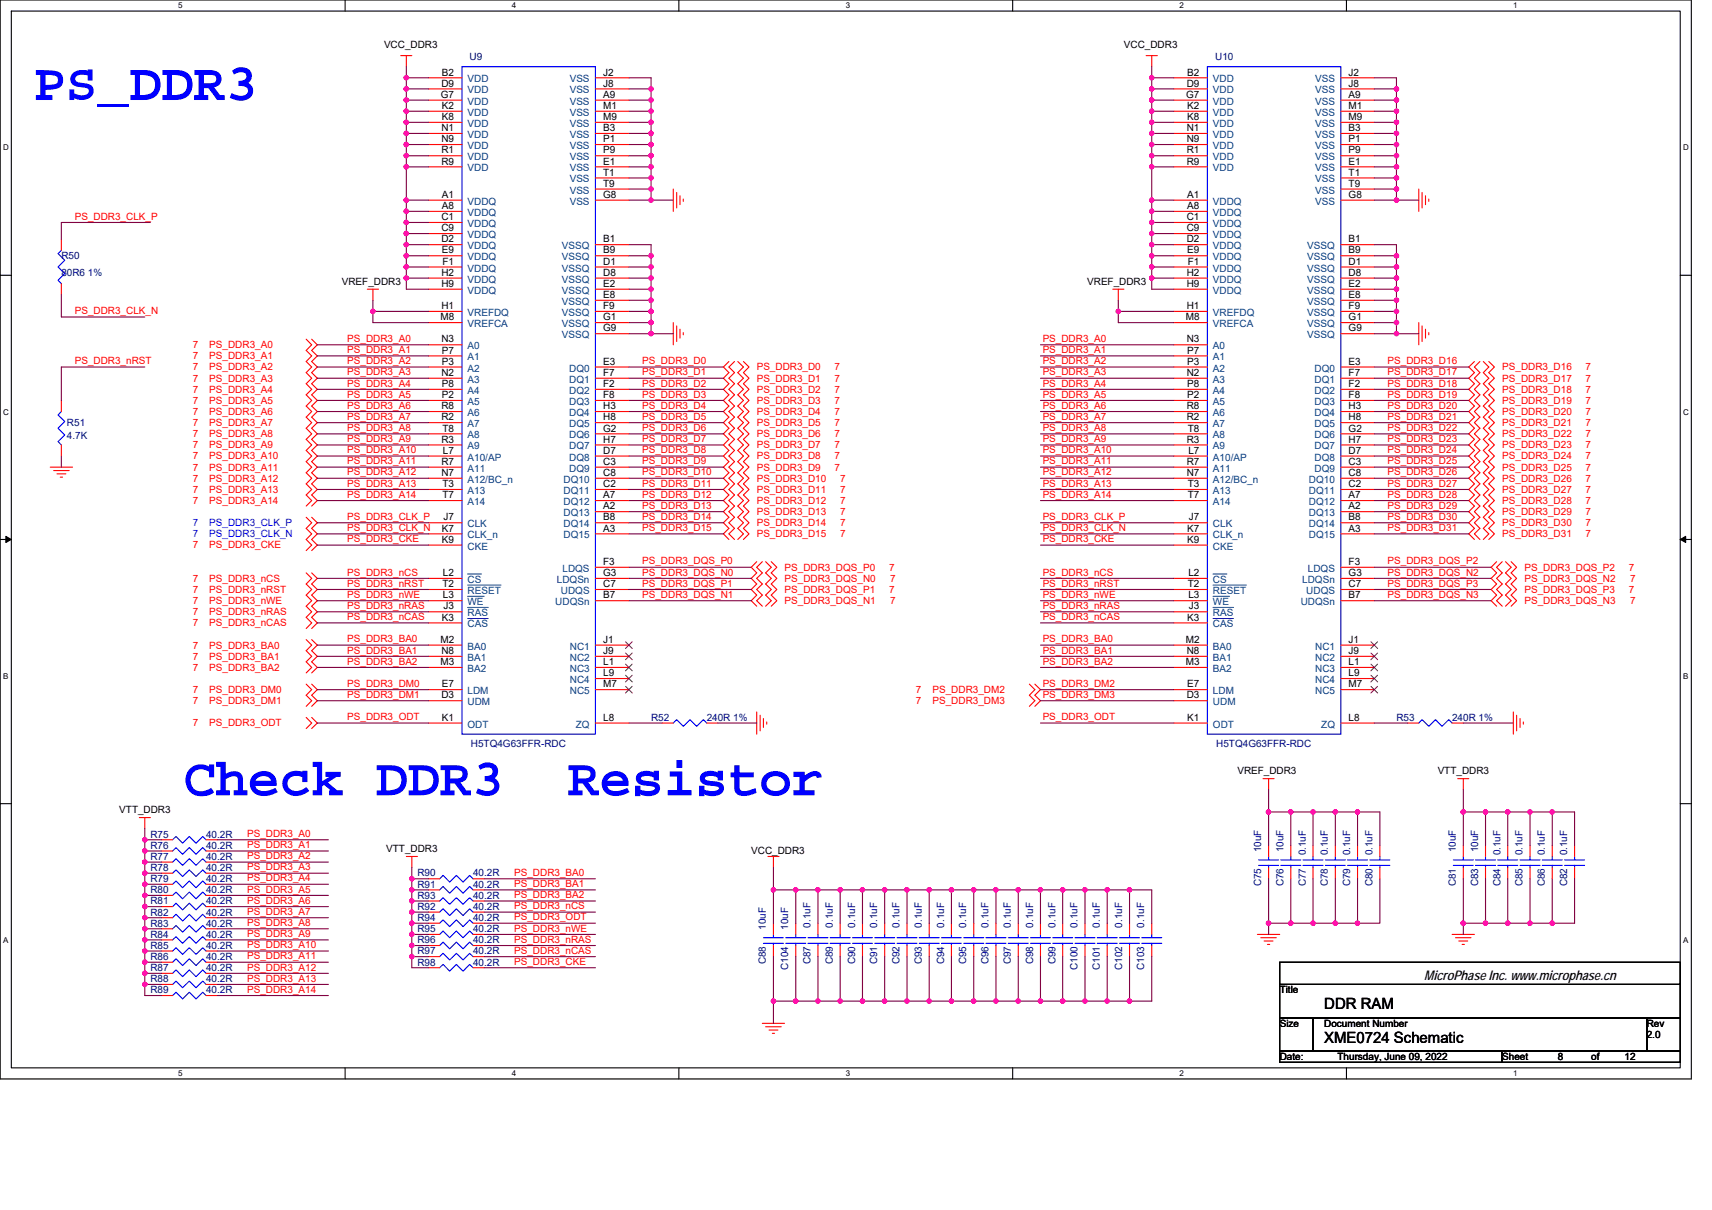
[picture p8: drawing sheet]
<svg xmlns="http://www.w3.org/2000/svg" width="297mm" height="210mm" viewBox="0 0 297 210" stroke-linecap="round" stroke-linejoin="round" font-family="sans-serif">
<defs><g id="words">
<g font-size="9.2" fill="#00f">
<text x="5.8" y="17.4">PS_DDR3</text>
<text x="31.9" y="138">Check DDR3</text>
<text x="98.5" y="138">Resistor</text>
</g>
<g font-size="2.7">
<text x="229.8" y="175.2">DDR RAM</text>
<text x="229.8" y="181">XME0724 Schematic</text>
</g>
<text font-size="2.3" x="247.1" y="170.1">MicroPhase Inc. www.microphase.cn</text>
<g font-size="1.7">
<text x="66.6" y="8.3">VCC_DDR3</text>
<text x="195" y="8.3">VCC_DDR3</text>
<text x="76.5" y="17">G7</text>
<text x="76.6" y="15">D9</text>
<text x="76.7" y="13.1">B2</text>
<text x="104.7" y="13.1">J2</text>
<text x="104.7" y="15">J8</text>
<text x="104.7" y="17">A9</text>
<text x="205.8" y="17">G7</text>
<text x="205.9" y="15">D9</text>
<text x="206" y="13.1">B2</text>
<text x="234" y="13.1">J2</text>
<text x="234" y="15">J8</text>
<text x="234" y="17">A9</text>
<text x="76.6" y="22.8">N1</text>
<text x="76.7" y="18.9">K2</text>
<text x="76.7" y="20.8">K8</text>
<text x="104.7" y="18.9">M1</text>
<text x="104.7" y="20.8">M9</text>
<text x="104.7" y="22.8">B3</text>
<text x="205.9" y="22.8">N1</text>
<text x="206" y="18.9">K2</text>
<text x="206" y="20.8">K8</text>
<text x="234" y="18.9">M1</text>
<text x="234" y="20.8">M9</text>
<text x="234" y="22.8">B3</text>
<text x="76.6" y="24.7">N9</text>
<text x="76.6" y="26.6">R1</text>
<text x="76.6" y="28.6">R9</text>
<text x="104.7" y="24.7">P1</text>
<text x="104.7" y="26.6">P9</text>
<text x="104.7" y="28.6">E1</text>
<text x="205.9" y="24.7">N9</text>
<text x="205.9" y="26.6">R1</text>
<text x="205.9" y="28.6">R9</text>
<text x="234" y="24.7">P1</text>
<text x="234" y="26.6">P9</text>
<text x="234" y="28.6">E1</text>
<text x="76.7" y="34.3">A1</text>
<text x="104.7" y="30.5">T1</text>
<text x="104.7" y="32.4">T9</text>
<text x="104.7" y="34.3">G8</text>
<text x="206" y="34.3">A1</text>
<text x="234" y="30.5">T1</text>
<text x="234" y="32.4">T9</text>
<text x="234" y="34.3">G8</text>
<text x="76.6" y="38.2">C1</text>
<text x="76.6" y="40.1">C9</text>
<text x="76.7" y="36.3">A8</text>
<text x="205.9" y="38.2">C1</text>
<text x="205.9" y="40.1">C9</text>
<text x="206" y="36.3">A8</text>
<text x="76.6" y="42.1">D2</text>
<text x="76.6" y="47.9">H2</text>
<text x="76.7" y="44">E9</text>
<text x="76.8" y="45.9">F1</text>
<text x="104.7" y="42.1">B1</text>
<text x="104.7" y="44">B9</text>
<text x="104.7" y="45.9">D1</text>
<text x="104.7" y="47.9">D8</text>
<text x="205.9" y="42.1">D2</text>
<text x="205.9" y="47.9">H2</text>
<text x="206" y="44">E9</text>
<text x="206.1" y="45.9">F1</text>
<text x="234" y="42.1">B1</text>
<text x="234" y="44">B9</text>
<text x="234" y="45.9">D1</text>
<text x="234" y="47.9">D8</text>
<text x="59.3" y="49.4">VREF_DDR3</text>
<text x="76.6" y="53.6">H1</text>
<text x="76.6" y="49.8">H9</text>
<text x="104.7" y="49.8">E2</text>
<text x="104.7" y="51.7">E8</text>
<text x="104.7" y="53.6">F9</text>
<text x="188.6" y="49.4">VREF_DDR3</text>
<text x="205.9" y="53.6">H1</text>
<text x="205.9" y="49.8">H9</text>
<text x="234" y="49.8">E2</text>
<text x="234" y="51.7">E8</text>
<text x="234" y="53.6">F9</text>
<text x="76.4" y="55.6">M8</text>
<text x="76.6" y="59.4">N3</text>
<text x="104.7" y="55.6">G1</text>
<text x="104.7" y="57.5">G9</text>
<text x="205.7" y="55.6">M8</text>
<text x="205.9" y="59.4">N3</text>
<text x="234" y="55.6">G1</text>
<text x="234" y="57.5">G9</text>
<text x="76.6" y="65.2">N2</text>
<text x="76.7" y="61.4">P7</text>
<text x="76.7" y="63.3">P3</text>
<text x="104.7" y="63.3">E3</text>
<text x="104.7" y="65.2">F7</text>
<text x="205.9" y="65.2">N2</text>
<text x="206" y="61.4">P7</text>
<text x="206" y="63.3">P3</text>
<text x="234" y="63.3">E3</text>
<text x="234" y="65.2">F7</text>
<text x="76.6" y="71">R8</text>
<text x="76.7" y="67.2">P8</text>
<text x="76.7" y="69.1">P2</text>
<text x="104.7" y="67.2">F2</text>
<text x="104.7" y="69.1">F8</text>
<text x="104.7" y="71">H3</text>
<text x="205.9" y="71">R8</text>
<text x="206" y="67.2">P8</text>
<text x="206" y="69.1">P2</text>
<text x="234" y="67.2">F2</text>
<text x="234" y="69.1">F8</text>
<text x="234" y="71">H3</text>
<text x="76.6" y="72.9">R2</text>
<text x="76.6" y="76.8">R3</text>
<text x="76.8" y="74.9">T8</text>
<text x="104.7" y="72.9">H8</text>
<text x="104.7" y="74.9">G2</text>
<text x="104.7" y="76.8">H7</text>
<text x="205.9" y="72.9">R2</text>
<text x="205.9" y="76.8">R3</text>
<text x="206.1" y="74.9">T8</text>
<text x="234" y="72.9">H8</text>
<text x="234" y="74.9">G2</text>
<text x="234" y="76.8">H7</text>
<text x="76.6" y="80.7">R7</text>
<text x="76.6" y="82.6">N7</text>
<text x="76.9" y="78.7">L7</text>
<text x="104.7" y="82.6">C8</text>
<text x="104.7" y="78.7">D7</text>
<text x="104.7" y="80.7">C3</text>
<text x="205.9" y="80.7">R7</text>
<text x="205.9" y="82.6">N7</text>
<text x="206.2" y="78.7">L7</text>
<text x="234" y="82.6">C8</text>
<text x="234" y="78.7">D7</text>
<text x="234" y="80.7">C3</text>
<text x="76.8" y="84.5">T3</text>
<text x="76.8" y="86.5">T7</text>
<text x="104.7" y="84.5">C2</text>
<text x="104.7" y="86.5">A7</text>
<text x="104.7" y="88.4">A2</text>
<text x="206.1" y="84.5">T3</text>
<text x="206.1" y="86.5">T7</text>
<text x="234" y="84.5">C2</text>
<text x="234" y="86.5">A7</text>
<text x="234" y="88.4">A2</text>
<text x="76.7" y="92.2">K7</text>
<text x="76.7" y="94.2">K9</text>
<text x="77" y="90.3">J7</text>
<text x="104.7" y="90.3">B8</text>
<text x="104.7" y="92.2">A3</text>
<text x="206" y="92.2">K7</text>
<text x="206" y="94.2">K9</text>
<text x="206.3" y="90.3">J7</text>
<text x="234" y="90.3">B8</text>
<text x="234" y="92.2">A3</text>
<text x="76.8" y="101.9">T2</text>
<text x="76.9" y="100">L2</text>
<text x="104.7" y="100">G3</text>
<text x="104.7" y="98">F3</text>
<text x="104.7" y="101.9">C7</text>
<text x="206.1" y="101.9">T2</text>
<text x="206.2" y="100">L2</text>
<text x="234" y="100">G3</text>
<text x="234" y="98">F3</text>
<text x="234" y="101.9">C7</text>
<text x="76.7" y="107.7">K3</text>
<text x="76.9" y="103.8">L3</text>
<text x="77" y="105.8">J3</text>
<text x="104.7" y="103.8">B7</text>
<text x="206" y="107.7">K3</text>
<text x="206.2" y="103.8">L3</text>
<text x="206.3" y="105.8">J3</text>
<text x="234" y="103.8">B7</text>
<text x="76.4" y="111.5">M2</text>
<text x="76.6" y="113.5">N8</text>
<text x="104.7" y="111.5">J1</text>
<text x="104.7" y="113.5">J9</text>
<text x="205.7" y="111.5">M2</text>
<text x="205.9" y="113.5">N8</text>
<text x="234" y="111.5">J1</text>
<text x="234" y="113.5">J9</text>
<text x="76.4" y="115.4">M3</text>
<text x="76.7" y="119.3">E7</text>
<text x="104.7" y="115.4">L1</text>
<text x="104.7" y="117.3">L9</text>
<text x="104.7" y="119.3">M7</text>
<text x="205.7" y="115.4">M3</text>
<text x="206" y="119.3">E7</text>
<text x="234" y="115.4">L1</text>
<text x="234" y="117.3">L9</text>
<text x="234" y="119.3">M7</text>
<text x="76.6" y="121.2">D3</text>
<text x="76.7" y="125.1">K1</text>
<text x="104.7" y="125.1">L8</text>
<text x="205.9" y="121.2">D3</text>
<text x="206" y="125.1">K1</text>
<text x="234" y="125.1">L8</text>
<text x="214.7" y="134.3">VREF_DDR3</text>
<text x="249.4" y="134.3">VTT_DDR3</text>
<text x="20.7" y="141.1">VTT_DDR3</text>
<text x="67" y="147.9">VTT_DDR3</text>
<text x="130.3" y="148.3">VCC_DDR3</text>
<text x="222" y="172.4">Title</text>
<text x="222" y="178.2">Size</text>
<text x="229.8" y="178.2">Document Number</text>
<text x="285.7" y="178.2">Rev</text>
<text x="222" y="184">Date:</text>
<text x="232.1" y="184">Thursday, June 09, 2022</text>
<text x="260.6" y="184">Sheet</text>
<text x="270.3" y="184">8</text>
<text x="276.1" y="184">of</text>
<text x="281.9" y="184">12</text>
<text x="285.7" y="180.1">2.0</text>
</g>
<g font-size="1.7" fill="#000080">
<text x="81.5" y="10.4">U9</text>
<text x="210.8" y="10.4">U10</text>
<text x="10.6" y="45">R50</text>
<text x="10.6" y="47.9">80R6 1%</text>
<text x="11.6" y="73.9">R51</text>
<text x="11.6" y="76.2">4.7K</text>
<text x="113" y="125.1">R52</text>
<text x="122.6" y="125.1">240R 1%</text>
<text x="242.3" y="125.1">R53</text>
<text x="251.9" y="125.1">240R 1%</text>
<text x="81.7" y="129.7">H5TQ4G63FFR-RDC</text>
<text x="211" y="129.7">H5TQ4G63FFR-RDC</text>
<text x="26.1" y="147.3">R76</text>
<text x="26.1" y="149.2">R77</text>
<text x="26.1" y="145.4">R75</text>
<text x="35.7" y="147.3">40.2R</text>
<text x="35.7" y="149.2">40.2R</text>
<text x="35.7" y="145.4">40.2R</text>
<text x="218.8" y="147.9" transform="rotate(-90 218.8 147.9)">10uF</text>
<text x="222.7" y="147.9" transform="rotate(-90 222.7 147.9)">10uF</text>
<text x="226.5" y="148.4" transform="rotate(-90 226.5 148.4)">0.1uF</text>
<text x="230.4" y="148.4" transform="rotate(-90 230.4 148.4)">0.1uF</text>
<text x="234.2" y="148.4" transform="rotate(-90 234.2 148.4)">0.1uF</text>
<text x="238.1" y="148.4" transform="rotate(-90 238.1 148.4)">0.1uF</text>
<text x="252.6" y="147.9" transform="rotate(-90 252.6 147.9)">10uF</text>
<text x="256.5" y="147.9" transform="rotate(-90 256.5 147.9)">10uF</text>
<text x="260.3" y="148.4" transform="rotate(-90 260.3 148.4)">0.1uF</text>
<text x="264.2" y="148.4" transform="rotate(-90 264.2 148.4)">0.1uF</text>
<text x="268" y="148.4" transform="rotate(-90 268 148.4)">0.1uF</text>
<text x="271.9" y="148.4" transform="rotate(-90 271.9 148.4)">0.1uF</text>
<text x="26.1" y="155">R80</text>
<text x="26.1" y="151.2">R78</text>
<text x="26.1" y="153.1">R79</text>
<text x="35.7" y="155">40.2R</text>
<text x="35.7" y="151.2">40.2R</text>
<text x="35.7" y="153.1">40.2R</text>
<text x="72.4" y="156">R93</text>
<text x="72.4" y="152.1">R90</text>
<text x="72.4" y="154.1">R91</text>
<text x="82.1" y="156">40.2R</text>
<text x="82.1" y="152.1">40.2R</text>
<text x="82.1" y="154.1">40.2R</text>
<text x="218.8" y="153.8" transform="rotate(-90 218.8 153.8)">C75</text>
<text x="222.7" y="153.8" transform="rotate(-90 222.7 153.8)">C76</text>
<text x="226.5" y="153.8" transform="rotate(-90 226.5 153.8)">C77</text>
<text x="230.4" y="153.8" transform="rotate(-90 230.4 153.8)">C78</text>
<text x="234.2" y="153.8" transform="rotate(-90 234.2 153.8)">C79</text>
<text x="238.1" y="153.8" transform="rotate(-90 238.1 153.8)">C80</text>
<text x="252.6" y="153.8" transform="rotate(-90 252.6 153.8)">C81</text>
<text x="256.5" y="153.8" transform="rotate(-90 256.5 153.8)">C83</text>
<text x="260.3" y="153.8" transform="rotate(-90 260.3 153.8)">C84</text>
<text x="264.2" y="153.8" transform="rotate(-90 264.2 153.8)">C85</text>
<text x="268" y="153.8" transform="rotate(-90 268 153.8)">C86</text>
<text x="271.9" y="153.8" transform="rotate(-90 271.9 153.8)">C82</text>
<text x="26.1" y="156.9">R81</text>
<text x="26.1" y="158.9">R82</text>
<text x="26.1" y="160.8">R83</text>
<text x="35.7" y="156.9">40.2R</text>
<text x="35.7" y="158.9">40.2R</text>
<text x="35.7" y="160.8">40.2R</text>
<text x="72.4" y="159.8">R94</text>
<text x="72.4" y="161.8">R95</text>
<text x="72.4" y="157.9">R92</text>
<text x="82.1" y="159.8">40.2R</text>
<text x="82.1" y="161.8">40.2R</text>
<text x="82.1" y="157.9">40.2R</text>
<text x="132.9" y="161.4" transform="rotate(-90 132.9 161.4)">10uF</text>
<text x="136.8" y="161.4" transform="rotate(-90 136.8 161.4)">10uF</text>
<text x="140.6" y="161" transform="rotate(-90 140.6 161)">0.1uF</text>
<text x="144.5" y="161" transform="rotate(-90 144.5 161)">0.1uF</text>
<text x="148.4" y="161" transform="rotate(-90 148.4 161)">0.1uF</text>
<text x="152.2" y="161" transform="rotate(-90 152.2 161)">0.1uF</text>
<text x="156.1" y="161" transform="rotate(-90 156.1 161)">0.1uF</text>
<text x="159.9" y="161" transform="rotate(-90 159.9 161)">0.1uF</text>
<text x="163.8" y="161" transform="rotate(-90 163.8 161)">0.1uF</text>
<text x="167.7" y="161" transform="rotate(-90 167.7 161)">0.1uF</text>
<text x="171.5" y="161" transform="rotate(-90 171.5 161)">0.1uF</text>
<text x="175.4" y="161" transform="rotate(-90 175.4 161)">0.1uF</text>
<text x="179.2" y="161" transform="rotate(-90 179.2 161)">0.1uF</text>
<text x="183.1" y="161" transform="rotate(-90 183.1 161)">0.1uF</text>
<text x="187" y="161" transform="rotate(-90 187 161)">0.1uF</text>
<text x="190.8" y="161" transform="rotate(-90 190.8 161)">0.1uF</text>
<text x="194.7" y="161" transform="rotate(-90 194.7 161)">0.1uF</text>
<text x="198.5" y="161" transform="rotate(-90 198.5 161)">0.1uF</text>
<text x="26.1" y="164.7">R85</text>
<text x="26.1" y="166.6">R86</text>
<text x="26.1" y="162.7">R84</text>
<text x="35.7" y="164.7">40.2R</text>
<text x="35.7" y="166.6">40.2R</text>
<text x="35.7" y="162.7">40.2R</text>
<text x="72.4" y="163.7">R96</text>
<text x="72.4" y="165.6">R97</text>
<text x="72.4" y="167.6">R98</text>
<text x="82.1" y="163.7">40.2R</text>
<text x="82.1" y="165.6">40.2R</text>
<text x="82.1" y="167.6">40.2R</text>
<text x="132.9" y="167.4" transform="rotate(-90 132.9 167.4)">C88</text>
<text x="140.6" y="167.4" transform="rotate(-90 140.6 167.4)">C87</text>
<text x="144.5" y="167.4" transform="rotate(-90 144.5 167.4)">C89</text>
<text x="148.4" y="167.4" transform="rotate(-90 148.4 167.4)">C90</text>
<text x="152.2" y="167.4" transform="rotate(-90 152.2 167.4)">C91</text>
<text x="156.1" y="167.4" transform="rotate(-90 156.1 167.4)">C92</text>
<text x="159.9" y="167.4" transform="rotate(-90 159.9 167.4)">C93</text>
<text x="163.8" y="167.4" transform="rotate(-90 163.8 167.4)">C94</text>
<text x="167.7" y="167.4" transform="rotate(-90 167.7 167.4)">C95</text>
<text x="171.5" y="167.4" transform="rotate(-90 171.5 167.4)">C96</text>
<text x="175.4" y="167.4" transform="rotate(-90 175.4 167.4)">C97</text>
<text x="179.2" y="167.4" transform="rotate(-90 179.2 167.4)">C98</text>
<text x="183.1" y="167.4" transform="rotate(-90 183.1 167.4)">C99</text>
<text x="26.1" y="168.5">R87</text>
<text x="26.1" y="170.5">R88</text>
<text x="26.1" y="172.4">R89</text>
<text x="35.7" y="168.5">40.2R</text>
<text x="35.7" y="170.5">40.2R</text>
<text x="35.7" y="172.4">40.2R</text>
<text x="136.8" y="168.3" transform="rotate(-90 136.8 168.3)">C104</text>
<text x="187" y="168.3" transform="rotate(-90 187 168.3)">C100</text>
<text x="190.8" y="168.3" transform="rotate(-90 190.8 168.3)">C101</text>
<text x="194.7" y="168.3" transform="rotate(-90 194.7 168.3)">C102</text>
<text x="198.5" y="168.3" transform="rotate(-90 198.5 168.3)">C103</text>
</g>
<g font-size="1.7" fill="#004080">
<text x="81.1" y="14.3">VDD</text>
<text x="81.1" y="16.2">VDD</text>
<text x="98.8" y="14.3">VSS</text>
<text x="98.8" y="16.2">VSS</text>
<text x="210.5" y="14.3">VDD</text>
<text x="210.5" y="16.2">VDD</text>
<text x="228.2" y="14.3">VSS</text>
<text x="228.2" y="16.2">VSS</text>
<text x="81.1" y="18.2">VDD</text>
<text x="81.1" y="20.1">VDD</text>
<text x="81.1" y="22">VDD</text>
<text x="81.1" y="23.9">VDD</text>
<text x="98.8" y="18.2">VSS</text>
<text x="98.8" y="20.1">VSS</text>
<text x="98.8" y="22">VSS</text>
<text x="98.8" y="23.9">VSS</text>
<text x="210.5" y="18.2">VDD</text>
<text x="210.5" y="20.1">VDD</text>
<text x="210.5" y="22">VDD</text>
<text x="210.5" y="23.9">VDD</text>
<text x="228.2" y="18.2">VSS</text>
<text x="228.2" y="20.1">VSS</text>
<text x="228.2" y="22">VSS</text>
<text x="228.2" y="23.9">VSS</text>
<text x="81.1" y="25.9">VDD</text>
<text x="81.1" y="27.8">VDD</text>
<text x="81.1" y="29.7">VDD</text>
<text x="98.8" y="25.9">VSS</text>
<text x="98.8" y="27.8">VSS</text>
<text x="98.8" y="29.7">VSS</text>
<text x="210.5" y="25.9">VDD</text>
<text x="210.5" y="27.8">VDD</text>
<text x="210.5" y="29.7">VDD</text>
<text x="228.2" y="25.9">VSS</text>
<text x="228.2" y="27.8">VSS</text>
<text x="228.2" y="29.7">VSS</text>
<text x="81.1" y="35.5">VDDQ</text>
<text x="98.8" y="31.7">VSS</text>
<text x="98.8" y="33.6">VSS</text>
<text x="98.8" y="35.5">VSS</text>
<text x="210.5" y="35.5">VDDQ</text>
<text x="228.2" y="31.7">VSS</text>
<text x="228.2" y="33.6">VSS</text>
<text x="228.2" y="35.5">VSS</text>
<text x="81.1" y="37.5">VDDQ</text>
<text x="81.1" y="39.4">VDDQ</text>
<text x="81.1" y="41.3">VDDQ</text>
<text x="210.5" y="37.5">VDDQ</text>
<text x="210.5" y="39.4">VDDQ</text>
<text x="210.5" y="41.3">VDDQ</text>
<text x="81.1" y="43.2">VDDQ</text>
<text x="81.1" y="45.2">VDDQ</text>
<text x="81.1" y="47.1">VDDQ</text>
<text x="97.5" y="43.2">VSSQ</text>
<text x="97.5" y="45.2">VSSQ</text>
<text x="97.5" y="47.1">VSSQ</text>
<text x="210.5" y="43.2">VDDQ</text>
<text x="210.5" y="45.2">VDDQ</text>
<text x="210.5" y="47.1">VDDQ</text>
<text x="226.8" y="43.2">VSSQ</text>
<text x="226.8" y="45.2">VSSQ</text>
<text x="226.8" y="47.1">VSSQ</text>
<text x="81.1" y="49">VDDQ</text>
<text x="81.1" y="51">VDDQ</text>
<text x="97.5" y="49">VSSQ</text>
<text x="97.5" y="51">VSSQ</text>
<text x="97.5" y="52.9">VSSQ</text>
<text x="210.5" y="49">VDDQ</text>
<text x="210.5" y="51">VDDQ</text>
<text x="226.8" y="49">VSSQ</text>
<text x="226.8" y="51">VSSQ</text>
<text x="226.8" y="52.9">VSSQ</text>
<text x="81.1" y="54.8">VREFDQ</text>
<text x="81.1" y="56.8">VREFCA</text>
<text x="97.5" y="54.8">VSSQ</text>
<text x="97.5" y="56.8">VSSQ</text>
<text x="97.5" y="58.7">VSSQ</text>
<text x="210.5" y="54.8">VREFDQ</text>
<text x="210.5" y="56.8">VREFCA</text>
<text x="226.8" y="54.8">VSSQ</text>
<text x="226.8" y="56.8">VSSQ</text>
<text x="226.8" y="58.7">VSSQ</text>
<text x="81.1" y="60.6">A0</text>
<text x="81.1" y="62.5">A1</text>
<text x="81.1" y="64.5">A2</text>
<text x="98.8" y="64.5">DQ0</text>
<text x="210.5" y="60.6">A0</text>
<text x="210.5" y="62.5">A1</text>
<text x="210.5" y="64.5">A2</text>
<text x="228.1" y="64.5">DQ0</text>
<text x="81.1" y="66.4">A3</text>
<text x="81.1" y="68.3">A4</text>
<text x="81.1" y="70.3">A5</text>
<text x="98.8" y="66.4">DQ1</text>
<text x="98.8" y="68.3">DQ2</text>
<text x="98.8" y="70.3">DQ3</text>
<text x="210.5" y="66.4">A3</text>
<text x="210.5" y="68.3">A4</text>
<text x="210.5" y="70.3">A5</text>
<text x="228.1" y="66.4">DQ1</text>
<text x="228.1" y="68.3">DQ2</text>
<text x="228.1" y="70.3">DQ3</text>
<text x="81.1" y="72.2">A6</text>
<text x="81.1" y="74.1">A7</text>
<text x="81.1" y="76.1">A8</text>
<text x="81.1" y="78">A9</text>
<text x="98.8" y="72.2">DQ4</text>
<text x="98.8" y="74.1">DQ5</text>
<text x="98.8" y="76.1">DQ6</text>
<text x="98.8" y="78">DQ7</text>
<text x="210.5" y="72.2">A6</text>
<text x="210.5" y="74.1">A7</text>
<text x="210.5" y="76.1">A8</text>
<text x="210.5" y="78">A9</text>
<text x="228.1" y="72.2">DQ4</text>
<text x="228.1" y="74.1">DQ5</text>
<text x="228.1" y="76.1">DQ6</text>
<text x="228.1" y="78">DQ7</text>
<text x="81.1" y="79.9">A10/AP</text>
<text x="81.1" y="81.9">A11</text>
<text x="81.1" y="83.8">A12/BC_n</text>
<text x="97.8" y="83.8">DQ10</text>
<text x="98.8" y="79.9">DQ8</text>
<text x="98.8" y="81.9">DQ9</text>
<text x="210.5" y="79.9">A10/AP</text>
<text x="210.5" y="81.9">A11</text>
<text x="210.5" y="83.8">A12/BC_n</text>
<text x="227.1" y="83.8">DQ10</text>
<text x="228.1" y="79.9">DQ8</text>
<text x="228.1" y="81.9">DQ9</text>
<text x="81.1" y="85.7">A13</text>
<text x="81.1" y="87.7">A14</text>
<text x="97.8" y="85.7">DQ11</text>
<text x="97.8" y="87.7">DQ12</text>
<text x="97.8" y="89.6">DQ13</text>
<text x="210.5" y="85.7">A13</text>
<text x="210.5" y="87.7">A14</text>
<text x="227.1" y="85.7">DQ11</text>
<text x="227.1" y="87.7">DQ12</text>
<text x="227.1" y="89.6">DQ13</text>
<text x="81.1" y="91.5">CLK</text>
<text x="81.1" y="93.4">CLK_n</text>
<text x="81.1" y="95.4">CKE</text>
<text x="97.8" y="91.5">DQ14</text>
<text x="97.8" y="93.4">DQ15</text>
<text x="210.5" y="91.5">CLK</text>
<text x="210.5" y="93.4">CLK_n</text>
<text x="210.5" y="95.4">CKE</text>
<text x="227.1" y="91.5">DQ14</text>
<text x="227.1" y="93.4">DQ15</text>
<text x="81.1" y="101.2">CS</text>
<text x="96.6" y="101.2">LDQSn</text>
<text x="97.6" y="99.2">LDQS</text>
<text x="210.5" y="101.2">CS</text>
<text x="226" y="101.2">LDQSn</text>
<text x="226.9" y="99.2">LDQS</text>
<text x="81.1" y="103.1">RESET</text>
<text x="81.1" y="107">RAS</text>
<text x="81.1" y="105">WE</text>
<text x="96.3" y="105">UDQSn</text>
<text x="97.3" y="103.1">UDQS</text>
<text x="210.5" y="103.1">RESET</text>
<text x="210.5" y="107">RAS</text>
<text x="210.5" y="105">WE</text>
<text x="225.7" y="105">UDQSn</text>
<text x="226.6" y="103.1">UDQS</text>
<text x="81.1" y="108.9">CAS</text>
<text x="81.1" y="112.7">BA0</text>
<text x="98.9" y="112.7">NC1</text>
<text x="210.5" y="108.9">CAS</text>
<text x="210.5" y="112.7">BA0</text>
<text x="228.2" y="112.7">NC1</text>
<text x="81.1" y="114.7">BA1</text>
<text x="81.1" y="116.6">BA2</text>
<text x="98.9" y="114.7">NC2</text>
<text x="98.9" y="116.6">NC3</text>
<text x="98.9" y="118.5">NC4</text>
<text x="210.5" y="114.7">BA1</text>
<text x="210.5" y="116.6">BA2</text>
<text x="228.2" y="114.7">NC2</text>
<text x="228.2" y="116.6">NC3</text>
<text x="228.2" y="118.5">NC4</text>
<text x="81.1" y="120.5">LDM</text>
<text x="81.1" y="122.4">UDM</text>
<text x="98.9" y="120.5">NC5</text>
<text x="210.5" y="120.5">LDM</text>
<text x="210.5" y="122.4">UDM</text>
<text x="228.2" y="120.5">NC5</text>
<text x="81.1" y="126.3">ODT</text>
<text x="99.9" y="126.3">ZQ</text>
<text x="210.5" y="126.3">ODT</text>
<text x="229.3" y="126.3">ZQ</text>
</g>
<g font-size="1.7" fill="#f00">
<text x="13" y="38.1">PS_DDR3_CLK_P</text>
<text x="13" y="54.5">PS_DDR3_CLK_N</text>
<text x="60.3" y="59.4">PS_DDR3_A0</text>
<text x="180.9" y="59.4">PS_DDR3_A0</text>
<text x="13" y="63.2">PS_DDR3_nRST</text>
<text x="33.4" y="60.4">7</text>
<text x="33.4" y="62.4">7</text>
<text x="33.4" y="64.3">7</text>
<text x="36.3" y="60.4">PS_DDR3_A0</text>
<text x="36.3" y="62.4">PS_DDR3_A1</text>
<text x="36.3" y="64.3">PS_DDR3_A2</text>
<text x="60.3" y="61.3">PS_DDR3_A1</text>
<text x="60.3" y="65.2">PS_DDR3_A3</text>
<text x="60.3" y="63.2">PS_DDR3_A2</text>
<text x="111.4" y="65.2">PS_DDR3_D1</text>
<text x="111.4" y="63.2">PS_DDR3_D0</text>
<text x="131.3" y="64.3">PS_DDR3_D0</text>
<text x="144.8" y="64.3">7</text>
<text x="180.9" y="61.3">PS_DDR3_A1</text>
<text x="180.9" y="63.2">PS_DDR3_A2</text>
<text x="180.9" y="65.2">PS_DDR3_A3</text>
<text x="240.7" y="65.2">PS_DDR3_D17</text>
<text x="240.7" y="63.2">PS_DDR3_D16</text>
<text x="260.6" y="64.3">PS_DDR3_D16</text>
<text x="275.1" y="64.3">7</text>
<text x="33.4" y="66.2">7</text>
<text x="33.4" y="68.1">7</text>
<text x="33.4" y="70.1">7</text>
<text x="36.3" y="66.2">PS_DDR3_A3</text>
<text x="36.3" y="68.1">PS_DDR3_A4</text>
<text x="36.3" y="70.1">PS_DDR3_A5</text>
<text x="60.3" y="69">PS_DDR3_A5</text>
<text x="60.3" y="67.1">PS_DDR3_A4</text>
<text x="60.3" y="70.9">PS_DDR3_A6</text>
<text x="111.4" y="70.9">PS_DDR3_D4</text>
<text x="111.4" y="69">PS_DDR3_D3</text>
<text x="111.4" y="67.1">PS_DDR3_D2</text>
<text x="131.3" y="66.2">PS_DDR3_D1</text>
<text x="131.3" y="68.1">PS_DDR3_D2</text>
<text x="131.3" y="70.1">PS_DDR3_D3</text>
<text x="144.8" y="66.2">7</text>
<text x="144.8" y="68.1">7</text>
<text x="144.8" y="70.1">7</text>
<text x="180.9" y="67.1">PS_DDR3_A4</text>
<text x="180.9" y="69">PS_DDR3_A5</text>
<text x="180.9" y="70.9">PS_DDR3_A6</text>
<text x="240.7" y="70.9">PS_DDR3_D20</text>
<text x="240.7" y="69">PS_DDR3_D19</text>
<text x="240.7" y="67.1">PS_DDR3_D18</text>
<text x="260.6" y="66.2">PS_DDR3_D17</text>
<text x="260.6" y="68.1">PS_DDR3_D18</text>
<text x="260.6" y="70.1">PS_DDR3_D19</text>
<text x="275.1" y="66.2">7</text>
<text x="275.1" y="68.1">7</text>
<text x="275.1" y="70.1">7</text>
<text x="33.4" y="75.9">7</text>
<text x="33.4" y="77.8">7</text>
<text x="33.4" y="72">7</text>
<text x="33.4" y="73.9">7</text>
<text x="36.3" y="75.9">PS_DDR3_A8</text>
<text x="36.3" y="77.8">PS_DDR3_A9</text>
<text x="36.3" y="72">PS_DDR3_A6</text>
<text x="36.3" y="73.9">PS_DDR3_A7</text>
<text x="60.3" y="74.8">PS_DDR3_A8</text>
<text x="60.3" y="76.7">PS_DDR3_A9</text>
<text x="60.3" y="72.9">PS_DDR3_A7</text>
<text x="111.4" y="76.7">PS_DDR3_D7</text>
<text x="111.4" y="74.8">PS_DDR3_D6</text>
<text x="111.4" y="72.9">PS_DDR3_D5</text>
<text x="131.3" y="72">PS_DDR3_D4</text>
<text x="131.3" y="73.9">PS_DDR3_D5</text>
<text x="131.3" y="75.9">PS_DDR3_D6</text>
<text x="131.3" y="77.8">PS_DDR3_D7</text>
<text x="144.8" y="72">7</text>
<text x="144.8" y="73.9">7</text>
<text x="144.8" y="75.9">7</text>
<text x="144.8" y="77.8">7</text>
<text x="180.9" y="72.9">PS_DDR3_A7</text>
<text x="180.9" y="74.8">PS_DDR3_A8</text>
<text x="180.9" y="76.7">PS_DDR3_A9</text>
<text x="240.7" y="76.7">PS_DDR3_D23</text>
<text x="240.7" y="74.8">PS_DDR3_D22</text>
<text x="240.7" y="72.9">PS_DDR3_D21</text>
<text x="260.6" y="72">PS_DDR3_D20</text>
<text x="260.6" y="73.9">PS_DDR3_D21</text>
<text x="260.6" y="75.9">PS_DDR3_D22</text>
<text x="260.6" y="77.8">PS_DDR3_D23</text>
<text x="275.1" y="72">7</text>
<text x="275.1" y="73.9">7</text>
<text x="275.1" y="75.9">7</text>
<text x="275.1" y="77.8">7</text>
<text x="33.4" y="79.7">7</text>
<text x="33.4" y="81.7">7</text>
<text x="33.4" y="83.6">7</text>
<text x="36.3" y="79.7">PS_DDR3_A10</text>
<text x="36.3" y="81.7">PS_DDR3_A11</text>
<text x="36.3" y="83.6">PS_DDR3_A12</text>
<text x="60.3" y="78.7">PS_DDR3_A10</text>
<text x="60.3" y="82.5">PS_DDR3_A12</text>
<text x="60.3" y="80.6">PS_DDR3_A11</text>
<text x="111.4" y="82.5">PS_DDR3_D10</text>
<text x="111.4" y="80.6">PS_DDR3_D9</text>
<text x="111.4" y="78.7">PS_DDR3_D8</text>
<text x="131.3" y="79.7">PS_DDR3_D8</text>
<text x="131.3" y="81.7">PS_DDR3_D9</text>
<text x="131.3" y="83.6">PS_DDR3_D10</text>
<text x="144.8" y="79.7">7</text>
<text x="144.8" y="81.7">7</text>
<text x="145.8" y="83.6">7</text>
<text x="180.9" y="78.7">PS_DDR3_A10</text>
<text x="180.9" y="80.6">PS_DDR3_A11</text>
<text x="180.9" y="82.5">PS_DDR3_A12</text>
<text x="240.7" y="82.5">PS_DDR3_D26</text>
<text x="240.7" y="80.6">PS_DDR3_D25</text>
<text x="240.7" y="78.7">PS_DDR3_D24</text>
<text x="260.6" y="79.7">PS_DDR3_D24</text>
<text x="260.6" y="81.7">PS_DDR3_D25</text>
<text x="260.6" y="83.6">PS_DDR3_D26</text>
<text x="275.1" y="79.7">7</text>
<text x="275.1" y="81.7">7</text>
<text x="275.1" y="83.6">7</text>
<text x="33.4" y="85.5">7</text>
<text x="33.4" y="87.4">7</text>
<text x="36.3" y="85.5">PS_DDR3_A13</text>
<text x="36.3" y="87.4">PS_DDR3_A14</text>
<text x="60.3" y="86.4">PS_DDR3_A14</text>
<text x="60.3" y="84.5">PS_DDR3_A13</text>
<text x="111.4" y="88.3">PS_DDR3_D13</text>
<text x="111.4" y="86.4">PS_DDR3_D12</text>
<text x="111.4" y="84.5">PS_DDR3_D11</text>
<text x="131.3" y="85.5">PS_DDR3_D11</text>
<text x="131.3" y="87.4">PS_DDR3_D12</text>
<text x="131.3" y="89.4">PS_DDR3_D13</text>
<text x="145.8" y="85.5">7</text>
<text x="145.8" y="87.4">7</text>
<text x="145.8" y="89.4">7</text>
<text x="180.9" y="84.5">PS_DDR3_A13</text>
<text x="180.9" y="86.4">PS_DDR3_A14</text>
<text x="240.7" y="88.3">PS_DDR3_D29</text>
<text x="240.7" y="86.4">PS_DDR3_D28</text>
<text x="240.7" y="84.5">PS_DDR3_D27</text>
<text x="260.6" y="85.5">PS_DDR3_D27</text>
<text x="260.6" y="87.4">PS_DDR3_D28</text>
<text x="260.6" y="89.4">PS_DDR3_D29</text>
<text x="275.1" y="85.5">7</text>
<text x="275.1" y="87.4">7</text>
<text x="275.1" y="89.4">7</text>
<text x="33.4" y="95.2">7</text>
<text x="36.3" y="95.2">PS_DDR3_CKE</text>
<text x="60.3" y="94.1">PS_DDR3_CKE</text>
<text x="60.3" y="90.2">PS_DDR3_CLK_P</text>
<text x="60.3" y="92.2">PS_DDR3_CLK_N</text>
<text x="111.4" y="92.2">PS_DDR3_D15</text>
<text x="111.4" y="90.2">PS_DDR3_D14</text>
<text x="131.3" y="91.3">PS_DDR3_D14</text>
<text x="131.3" y="93.2">PS_DDR3_D15</text>
<text x="145.8" y="91.3">7</text>
<text x="145.8" y="93.2">7</text>
<text x="180.9" y="94.1">PS_DDR3_CKE</text>
<text x="180.9" y="90.2">PS_DDR3_CLK_P</text>
<text x="180.9" y="92.2">PS_DDR3_CLK_N</text>
<text x="240.7" y="92.2">PS_DDR3_D31</text>
<text x="240.7" y="90.2">PS_DDR3_D30</text>
<text x="260.6" y="91.3">PS_DDR3_D30</text>
<text x="260.6" y="93.2">PS_DDR3_D31</text>
<text x="275.1" y="91.3">7</text>
<text x="275.1" y="93.2">7</text>
<text x="33.4" y="101">7</text>
<text x="36.3" y="101">PS_DDR3_nCS</text>
<text x="60.3" y="99.9">PS_DDR3_nCS</text>
<text x="60.3" y="101.8">PS_DDR3_nRST</text>
<text x="111.4" y="99.9">PS_DDR3_DQS_N0</text>
<text x="111.4" y="98">PS_DDR3_DQS_P0</text>
<text x="111.4" y="101.8">PS_DDR3_DQS_P1</text>
<text x="136.1" y="99">PS_DDR3_DQS_P0</text>
<text x="136.1" y="101">PS_DDR3_DQS_N0</text>
<text x="154.3" y="99">7</text>
<text x="154.5" y="101">7</text>
<text x="180.9" y="99.9">PS_DDR3_nCS</text>
<text x="180.9" y="101.8">PS_DDR3_nRST</text>
<text x="240.7" y="99.9">PS_DDR3_DQS_N2</text>
<text x="240.7" y="101.8">PS_DDR3_DQS_P3</text>
<text x="240.7" y="98">PS_DDR3_DQS_P2</text>
<text x="264.5" y="99">PS_DDR3_DQS_P2</text>
<text x="264.5" y="101">PS_DDR3_DQS_N2</text>
<text x="282.6" y="99">7</text>
<text x="282.8" y="101">7</text>
<text x="33.4" y="104.8">7</text>
<text x="33.4" y="106.7">7</text>
<text x="33.4" y="102.9">7</text>
<text x="36.3" y="104.8">PS_DDR3_nWE</text>
<text x="36.3" y="106.7">PS_DDR3_nRAS</text>
<text x="36.3" y="102.9">PS_DDR3_nRST</text>
<text x="60.3" y="103.8">PS_DDR3_nWE</text>
<text x="60.3" y="107.6">PS_DDR3_nCAS</text>
<text x="60.3" y="105.7">PS_DDR3_nRAS</text>
<text x="111.4" y="103.8">PS_DDR3_DQS_N1</text>
<text x="136.1" y="104.8">PS_DDR3_DQS_N1</text>
<text x="136.1" y="102.9">PS_DDR3_DQS_P1</text>
<text x="154.3" y="102.9">7</text>
<text x="154.5" y="104.8">7</text>
<text x="180.9" y="105.7">PS_DDR3_nRAS</text>
<text x="180.9" y="107.6">PS_DDR3_nCAS</text>
<text x="180.9" y="103.8">PS_DDR3_nWE</text>
<text x="240.7" y="103.8">PS_DDR3_DQS_N3</text>
<text x="264.5" y="102.9">PS_DDR3_DQS_P3</text>
<text x="264.5" y="104.8">PS_DDR3_DQS_N3</text>
<text x="282.6" y="102.9">7</text>
<text x="282.8" y="104.8">7</text>
<text x="33.4" y="108.7">7</text>
<text x="33.4" y="112.5">7</text>
<text x="36.3" y="108.7">PS_DDR3_nCAS</text>
<text x="36.3" y="112.5">PS_DDR3_BA0</text>
<text x="60.3" y="111.5">PS_DDR3_BA0</text>
<text x="60.3" y="113.4">PS_DDR3_BA1</text>
<text x="180.9" y="111.5">PS_DDR3_BA0</text>
<text x="180.9" y="113.4">PS_DDR3_BA1</text>
<text x="33.4" y="116.4">7</text>
<text x="33.4" y="114.5">7</text>
<text x="36.3" y="116.4">PS_DDR3_BA2</text>
<text x="36.3" y="114.5">PS_DDR3_BA1</text>
<text x="60.3" y="115.3">PS_DDR3_BA2</text>
<text x="60.3" y="119.2">PS_DDR3_DM0</text>
<text x="180.9" y="115.3">PS_DDR3_BA2</text>
<text x="180.9" y="119.2">PS_DDR3_DM2</text>
<text x="33.4" y="120.3">7</text>
<text x="33.4" y="122.2">7</text>
<text x="36.3" y="120.3">PS_DDR3_DM0</text>
<text x="36.3" y="122.2">PS_DDR3_DM1</text>
<text x="60.3" y="121.1">PS_DDR3_DM1</text>
<text x="60.3" y="125">PS_DDR3_ODT</text>
<text x="158.9" y="120.3">7</text>
<text x="158.9" y="122.2">7</text>
<text x="161.8" y="120.3">PS_DDR3_DM2</text>
<text x="161.8" y="122.2">PS_DDR3_DM3</text>
<text x="180.9" y="125">PS_DDR3_ODT</text>
<text x="180.9" y="121.1">PS_DDR3_DM3</text>
<text x="33.4" y="126">7</text>
<text x="36.3" y="126">PS_DDR3_ODT</text>
<text x="42.9" y="145.2">PS_DDR3_A0</text>
<text x="42.9" y="147.2">PS_DDR3_A1</text>
<text x="42.9" y="149.1">PS_DDR3_A2</text>
<text x="42.9" y="154.9">PS_DDR3_A5</text>
<text x="42.9" y="151">PS_DDR3_A3</text>
<text x="42.9" y="153">PS_DDR3_A4</text>
<text x="89.2" y="152">PS_DDR3_BA0</text>
<text x="89.2" y="155.9">PS_DDR3_BA2</text>
<text x="89.2" y="153.9">PS_DDR3_BA1</text>
<text x="42.9" y="160.7">PS_DDR3_A8</text>
<text x="42.9" y="156.8">PS_DDR3_A6</text>
<text x="42.9" y="158.8">PS_DDR3_A7</text>
<text x="89.2" y="161.7">PS_DDR3_nWE</text>
<text x="89.2" y="157.8">PS_DDR3_nCS</text>
<text x="89.2" y="159.7">PS_DDR3_ODT</text>
<text x="42.9" y="162.6">PS_DDR3_A9</text>
<text x="42.9" y="164.5">PS_DDR3_A10</text>
<text x="42.9" y="166.5">PS_DDR3_A11</text>
<text x="89.2" y="165.5">PS_DDR3_nCAS</text>
<text x="89.2" y="163.6">PS_DDR3_nRAS</text>
<text x="89.2" y="167.4">PS_DDR3_CKE</text>
<text x="42.9" y="172.3">PS_DDR3_A14</text>
<text x="42.9" y="168.4">PS_DDR3_A12</text>
<text x="42.9" y="170.3">PS_DDR3_A13</text>
</g>
<g font-size="1.7" fill="#00f">
<text x="33.4" y="91.3">7</text>
<text x="33.4" y="93.2">7</text>
<text x="36.3" y="91.3">PS_DDR3_CLK_P</text>
<text x="36.3" y="93.2">PS_DDR3_CLK_N</text>
</g>
<g font-size="1.4">
<text x="30.9" y="1.5">5</text>
<text x="88.8" y="1.5">4</text>
<text x="146.7" y="1.5">3</text>
<text x="204.7" y="1.5">2</text>
<text x="262.6" y="1.5">1</text>
<text x=".5" y="26.1">D</text>
<text x="292" y="26.1">D</text>
<text x=".5" y="71.9">C</text>
<text x="292" y="71.9">C</text>
<text x=".5" y="117.8">B</text>
<text x="292" y="117.8">B</text>
<text x=".5" y="163.6">A</text>
<text x="292" y="163.6">A</text>
<text x="30.9" y="186.8">5</text>
<text x="88.8" y="186.8">4</text>
<text x="146.7" y="186.8">3</text>
<text x="204.7" y="186.8">2</text>
<text x="262.6" y="186.8">1</text>
</g>
</g></defs>
<path d="M0 0h293.5v187.2h-293.5zM2 1.9h289.5v183.4h-289.5z" fill="none" stroke="#000" stroke-width=".19"/>
<g fill="#fff">
<path d="M30.9 .2h.8v1.6h-.8z"/>
<path d="M30.9 185.5h.8v1.6h-.8z"/>
</g>
<path d="M59.9 0v1.9M59.9 185.3v1.9" fill="none" stroke="#000" stroke-width=".19"/>
<g fill="#fff">
<path d="M88.8 .2h.8v1.6h-.8z"/>
<path d="M88.8 185.5h.8v1.6h-.8z"/>
</g>
<path d="M117.8 0v1.9M117.8 185.3v1.9" fill="none" stroke="#000" stroke-width=".19"/>
<g fill="#fff">
<path d="M146.7 .2h.8v1.6h-.8z"/>
<path d="M146.7 185.5h.8v1.6h-.8z"/>
</g>
<path d="M175.7 0v1.9M175.7 185.3v1.9" fill="none" stroke="#000" stroke-width=".19"/>
<g fill="#fff">
<path d="M204.7 .2h.7v1.6h-.7z"/>
<path d="M204.7 185.5h.7v1.6h-.7z"/>
</g>
<path d="M233.6 0v1.9M233.6 185.3v1.9" fill="none" stroke="#000" stroke-width=".19"/>
<g fill="#fff">
<path d="M262.6 .2h.7v1.6h-.7z"/>
<path d="M262.6 185.5h.7v1.6h-.7z"/>
<path d="M.5 24.8h1v1.6h-1z"/>
<path d="M292 24.8h1v1.6h-1z"/>
<path d="M.5 70.7h1v1.5h-1z"/>
<path d="M292 70.7h1v1.5h-1z"/>
</g>
<path d="M0 47.8h2M291.5 47.8h2" fill="none" stroke="#000" stroke-width=".19"/>
<g fill="#fff">
<path d="M.5 116.5h.9v1.6h-.9z"/>
<path d="M292 116.5h.9v1.6h-.9z"/>
</g>
<path d="M0 93.6h2M291.5 93.6h2" fill="none" stroke="#000" stroke-width=".19"/>
<path d="M1 93.1l1 .5-1 .5zM291.5 93.6l1-.5v1z" fill="#000" stroke="#000" stroke-width=".17"/>
<g fill="#fff">
<path d="M.5 162.4h.9v1.5h-.9z"/>
<path d="M292 162.4h.9v1.5h-.9z"/>
</g>
<path d="M0 139.5h2M291.5 139.5h2M222 167h69.5v3.8h-69.5zM222 170.8h69.5v5.8h-69.5zM222 176.6h5.8v5.8h-5.8zM227.8 176.6h57.9v5.8h-57.9zM285.7 176.6h5.8v5.8h-5.8zM222 182.4h38.6v1.9h-38.6zM260.6 182.4h30.9v1.9h-30.9z" fill="none" stroke="#000" stroke-width=".19"/>
<g fill="none" stroke="#f00" stroke-width=".19">
<path d="M69.5 9.7h2M70.5 9.7v1.9M74.4 13.5h5.8M74.4 15.4h5.8M74.4 17.4h5.8M74.4 19.3h5.8M103.3 13.5h5.8M103.3 15.4h5.8M103.3 17.4h5.8M103.3 19.3h5.8M198.9 9.7h1.9M199.8 9.7v1.9"/>
<path d="M203.7 13.5h5.8M203.7 15.4h5.8M203.7 17.4h5.8M203.7 19.3h5.8M232.6 13.5h5.8M232.6 15.4h5.8M232.6 17.4h5.8M232.6 19.3h5.8M74.4 21.2h5.8M74.4 23.2h5.8M74.4 25.1h5.8M74.4 27h5.8"/>
<path d="M74.4 29h5.8M74.4 34.7h5.8M74.4 36.7h5.8M74.4 38.6h5.8M103.3 21.2h5.8M103.3 23.2h5.8M103.3 25.1h5.8M103.3 27h5.8M103.3 29h5.8M103.3 30.9h5.8M103.3 32.8h5.8M103.3 34.7h5.8"/>
<path d="M116.8 32.8v3.9M117.4 33.4v2.7M118 34v1.5M118.6 34.5v.4M203.7 21.2h5.8M203.7 23.2h5.8M203.7 25.1h5.8M203.7 27h5.8M203.7 29h5.8M203.7 34.7h5.8M203.7 36.7h5.8M203.7 38.6h5.8"/>
<path d="M232.6 21.2h5.8M232.6 23.2h5.8M232.6 25.1h5.8M232.6 27h5.8M232.6 29h5.8M232.6 30.9h5.8M232.6 32.8h5.8M232.6 34.7h5.8M246.2 32.8v3.9M246.7 33.4v2.7M247.3 34v1.5M247.9 34.5v.4"/>
<path d="M10.6 49.2v2M10.6 41.5v1.9M53.1 58.9l1 .9-1 1 1 1-1 .9 1 1-1 1 1 .9-1 1 1 1-1 .9 1 1-1 1 1 .9-1 1 1 .9-1 1 1 1-1 .9 1 1-1 1 1 .9-1 1 1 1-1 .9 1 1-1 1 1 .9-1 1 1 1-1 .9M54.1 58.9l1 .9-1 1 1 1-1 .9 1 1-1 1 1 .9-1 1 1 1-1 .9 1 1-1 1 1 .9-1 1 1 .9-1 1 1 1-1 .9 1 1-1 1 1 .9-1 1 1 1-1 .9 1 1-1 1 1 .9-1 1 1 1-1 .9M63.7 50.2h2M64.7 50.2v1.9M74.4 59.8h5.8M74.4 54h5.8M74.4 56h5.8M74.4 40.5h5.8M74.4 42.5h5.8M74.4 44.4h5.8"/>
<path d="M74.4 46.3h5.8M74.4 48.3h5.8M74.4 50.2h5.8M103.3 42.5h5.8M103.3 44.4h5.8M103.3 46.3h5.8M103.3 48.3h5.8M103.3 50.2h5.8M103.3 52.1h5.8M103.3 54h5.8M103.3 56h5.8M103.3 57.9h5.8"/>
<path d="M116.8 56v3.8M117.4 56.6v2.7M118 57.1v1.6M118.6 57.7v.4M193.1 50.2h1.9M194 50.2v1.9M203.7 59.8h5.8M203.7 54h5.8M203.7 56h5.8M203.7 40.5h5.8M203.7 42.5h5.8M203.7 44.4h5.8"/>
<path d="M203.7 46.3h5.8M203.7 48.3h5.8M203.7 50.2h5.8M232.6 42.5h5.8M232.6 44.4h5.8M232.6 46.3h5.8M232.6 48.3h5.8M232.6 50.2h5.8M232.6 52.1h5.8M232.6 54h5.8M232.6 56h5.8M232.6 57.9h5.8"/>
<path d="M246.2 56v3.8M246.7 56.6v2.7M247.3 57.1v1.6M247.9 57.7v.4M10.6 77.2v1.9M10.6 69.5v1.9M74.4 79.1h5.8M74.4 61.8h5.8M74.4 63.7h5.8M74.4 65.6h5.8M74.4 67.6h5.8M74.4 69.5h5.8"/>
<path d="M74.4 71.4h5.8M74.4 73.3h5.8M74.4 75.3h5.8M74.4 77.2h5.8M103.3 63.7h5.8M103.3 65.6h5.8M103.3 67.6h5.8M103.3 69.5h5.8M103.3 71.4h5.8M103.3 73.3h5.8M103.3 75.3h5.8M103.3 77.2h5.8"/>
<path d="M103.3 79.1h5.8M126.5 62.7l-1 1 1 1-1 .9 1 1-1 1 1 .9-1 1 1 1-1 .9 1 1-1 .9 1 1-1 1 1 .9-1 1 1 1-1 .9 1 1-1 1 1 .9-1 1 1 1-1 .9 1 1-1 1 1 .9-1 1 1 1-1 .9 1 1-1 .9 1 1M127.4 62.7l-.9 1 .9 1-.9 .9 .9 1-.9 1 .9 .9-.9 1 .9 1-.9 .9 .9 1-.9 .9 .9 1-.9 1 .9 .9-.9 1 .9 1-.9 .9 .9 1-.9 1 .9 .9-.9 1 .9 1-.9 .9 .9 1-.9 1 .9 .9-.9 1 .9 1-.9 .9 .9 1-.9 .9 .9 1M128 62.7l1 1-1 1 1 .9-1 1 1 1-1 .9 1 1-1 1 1 .9-1 1 1 .9-1 1 1 1-1 .9 1 1-1 1 1 .9-1 1 1 1-1 .9 1 1-1 1 1 .9-1 1 1 1-1 .9 1 1-1 1 1 .9-1 1 1 .9-1 1M129 62.7l1 1-1 1 1 .9-1 1 1 1-1 .9 1 1-1 1 1 .9-1 1 1 .9-1 1 1 1-1 .9 1 1-1 1 1 .9-1 1 1 1-1 .9 1 1-1 1 1 .9-1 1 1 1-1 .9 1 1-1 1 1 .9-1 1 1 .9-1 1M203.7 79.1h5.8M203.7 61.8h5.8M203.7 63.7h5.8M203.7 65.6h5.8M203.7 67.6h5.8M203.7 69.5h5.8M203.7 71.4h5.8"/>
<path d="M203.7 73.3h5.8M203.7 75.3h5.8M203.7 77.2h5.8M232.6 63.7h5.8M232.6 65.6h5.8M232.6 67.6h5.8M232.6 69.5h5.8M232.6 71.4h5.8M232.6 73.3h5.8M232.6 75.3h5.8M232.6 77.2h5.8M232.6 79.1h5.8"/>
<path d="M255.8 62.7l-1 1 1 1-1 .9 1 1-1 1 1 .9-1 1 1 1-1 .9 1 1-1 .9 1 1-1 1 1 .9-1 1 1 1-1 .9 1 1-1 1 1 .9-1 1 1 1-1 .9 1 1-1 1 1 .9-1 1 1 1-1 .9 1 1-1 .9 1 1M256.8 62.7l-1 1 1 1-1 .9 1 1-1 1 1 .9-1 1 1 1-1 .9 1 1-1 .9 1 1-1 1 1 .9-1 1 1 1-1 .9 1 1-1 1 1 .9-1 1 1 1-1 .9 1 1-1 1 1 .9-1 1 1 1-1 .9 1 1-1 .9 1 1M257.4 62.7l.9 1-.9 1 .9 .9-.9 1 .9 1-.9 .9 .9 1-.9 1 .9 .9-.9 1 .9 .9-.9 1 .9 1-.9 .9 .9 1-.9 1 .9 .9-.9 1 .9 1-.9 .9 .9 1-.9 1 .9 .9-.9 1 .9 1-.9 .9 .9 1-.9 1 .9 .9-.9 1 .9 .9-.9 1M258.3 62.7l1 1-1 1 1 .9-1 1 1 1-1 .9 1 1-1 1 1 .9-1 1 1 .9-1 1 1 1-1 .9 1 1-1 1 1 .9-1 1 1 1-1 .9 1 1-1 1 1 .9-1 1 1 1-1 .9 1 1-1 1 1 .9-1 1 1 .9-1 1M8.7 81.1h3.9M9.3 81.7h2.7M9.9 82.2h1.5M10.5 82.8h.4M53.1 99.4l1 1-1 .9 1 1-1 1 1 .9-1 1 1 1-1 .9 1 1-1 1M53.1 89.8l1 .9-1 1 1 .9-1 1 1 1-1 .9M54.1 99.4l1 1-1 .9 1 1-1 1 1 .9-1 1 1 1-1 .9 1 1-1 1M54.1 89.8l1 .9-1 1 1 .9-1 1 1 1-1 .9"/>
<path d="M74.4 90.7h5.8M74.4 92.6h5.8M74.4 94.6h5.8M74.4 81.1h5.8M74.4 83h5.8M74.4 84.9h5.8M74.4 86.9h5.8M103.3 81.1h5.8M103.3 83h5.8M103.3 84.9h5.8M103.3 86.9h5.8M103.3 88.8h5.8"/>
<path d="M103.3 90.7h5.8M103.3 92.6h5.8M103.3 98.4h5.8M131.3 97.5l-1 .9 1 1-1 1 1 .9-1 1 1 1-1 .9 1 1M132.3 97.5l-1 .9 1 1-1 1 1 .9-1 1 1 1-1 .9 1 1M132.8 97.5l1 .9-1 1 1 1-1 .9 1 1-1 1 1 .9-1 1M133.8 97.5l1 .9-1 1 1 1-1 .9 1 1-1 1 1 .9-1 1M203.7 90.7h5.8M203.7 92.6h5.8M203.7 94.6h5.8M203.7 81.1h5.8M203.7 83h5.8"/>
<path d="M203.7 84.9h5.8M203.7 86.9h5.8M232.6 81.1h5.8M232.6 83h5.8M232.6 84.9h5.8M232.6 86.9h5.8M232.6 88.8h5.8M232.6 90.7h5.8M232.6 92.6h5.8M232.6 98.4h5.8M259.7 97.5l-1 .9 1 1-1 1 1 .9-1 1 1 1-1 .9 1 1M260.6 97.5l-.9 .9 .9 1-.9 1 .9 .9-.9 1 .9 1-.9 .9 .9 1"/>
<path d="M261.2 97.5l1 .9-1 1 1 1-1 .9 1 1-1 1 1 .9-1 1M262.2 97.5l.9 .9-.9 1 .9 1-.9 .9 .9 1-.9 1 .9 .9-.9 1M53.1 111l1 1-1 .9 1 1-1 1 1 .9-1 1M53.1 118.7l1 1-1 .9 1 1-1 1M54.1 111l1 1-1 .9 1 1-1 1 1 .9-1 1M54.1 118.7l1 1-1 .9 1 1-1 1M74.4 100.4h5.8M74.4 102.3h5.8M74.4 108.1h5.8M74.4 106.2h5.8M74.4 104.2h5.8M74.4 112h5.8"/>
<path d="M74.4 113.9h5.8M74.4 115.8h5.8M74.4 119.7h5.8M103.3 100.4h5.8M103.3 102.3h5.8M103.3 104.2h5.8M103.3 112h5.8M103.3 113.9h5.8M103.3 115.8h5.8M103.3 117.8h5.8M103.3 119.7h5.8M178.6 118.7l1 1-1 .9 1 1-1 1"/>
<path d="M179.6 118.7l.9 1-.9 .9 .9 1-.9 1M203.7 100.4h5.8M203.7 102.3h5.8M203.7 108.1h5.8M203.7 106.2h5.8M203.7 104.2h5.8M203.7 112h5.8M203.7 113.9h5.8M203.7 115.8h5.8M203.7 119.7h5.8M232.6 100.4h5.8M232.6 102.3h5.8"/>
<path d="M232.6 104.2h5.8M232.6 112h5.8M232.6 113.9h5.8M232.6 115.8h5.8M232.6 117.8h5.8M232.6 119.7h5.8M53.1 124.5l1 1-1 .9M54.1 124.5l1 1-1 .9M74.4 121.6h5.8M74.4 125.5h5.8M103.3 125.5h5.8M114.9 125.5h1.9"/>
<path d="M122.6 125.5h1.9M131.3 123.5v3.9M131.9 124.1v2.7M132.5 124.7v1.5M133 125.3v.4M203.7 121.6h5.8M203.7 125.5h5.8M219.1 135.1h2M220.1 135.1v2M232.6 125.5h5.8M244.2 125.5h2M251.9 125.5h2"/>
<path d="M252.9 135.1h1.9M253.9 135.1v2M262.6 123.5v3.9M263.1 124.1v2.7M263.7 124.7v1.5M264.3 125.3v.4M24.2 141.9h1.9M25.1 141.9v1.9M28 155.4h1.9M28 147.7h1.9M28 157.3h1.9M28 159.3h1.9"/>
<path d="M28 149.6h1.9M28 151.5h1.9M28 145.7h1.9M28 153.5h1.9M35.7 155.4h2M35.7 147.7h2M35.7 157.3h2M35.7 159.3h2M35.7 149.6h2M35.7 151.5h2M35.7 145.7h2M35.7 153.5h2"/>
<path d="M70.5 148.6h1.9M71.5 148.6v2M74.4 156.4h1.9M74.4 152.5h1.9M74.4 154.4h1.9M74.4 158.3h1.9M82.1 156.4h1.9M82.1 152.5h1.9M82.1 154.4h1.9M82.1 158.3h1.9M133.2 148.6h2M134.2 148.6v2"/>
<path d="M220.1 150.6v1.9M220.1 146.7v1.9M224 150.6v1.9M224 146.7v1.9M227.8 150.6v1.9M227.8 146.7v1.9M231.7 150.6v1.9M231.7 146.7v1.9M235.5 150.6v1.9M235.5 146.7v1.9M239.4 150.6v1.9M239.4 146.7v1.9"/>
<path d="M253.9 150.6v1.9M253.9 146.7v1.9M257.7 150.6v1.9M257.7 146.7v1.9M261.6 150.6v1.9M261.6 146.7v1.9M265.5 150.6v1.9M265.5 146.7v1.9M269.3 150.6v1.9M269.3 146.7v1.9M273.2 150.6v1.9M273.2 146.7v1.9"/>
<path d="M28 165h1.9M28 168.9h1.9M28 167h1.9M28 161.2h1.9M28 170.8h1.9M28 163.1h1.9M28 172.8h1.9M35.7 165h2M35.7 168.9h2M35.7 167h2M35.7 161.2h2M35.7 170.8h2"/>
<path d="M35.7 163.1h2M35.7 172.8h2M74.4 160.2h1.9M74.4 162.2h1.9M74.4 164.1h1.9M74.4 166h1.9M74.4 167.9h1.9M82.1 160.2h1.9M82.1 162.2h1.9M82.1 164.1h1.9M82.1 166h1.9M82.1 167.9h1.9"/>
<path d="M132.3 177.6h3.8M132.8 178.2h2.7M133.4 178.8h1.6M134 179.3h.4M134.2 164.1v1.9M134.2 160.2v2M138.1 164.1v1.9M138.1 160.2v2M141.9 164.1v1.9M141.9 160.2v2M145.8 164.1v1.9M145.8 160.2v2"/>
<path d="M149.6 164.1v1.9M149.6 160.2v2M153.5 164.1v1.9M153.5 160.2v2M157.4 164.1v1.9M157.4 160.2v2M161.2 164.1v1.9M161.2 160.2v2M165.1 164.1v1.9M165.1 160.2v2M168.9 164.1v1.9M168.9 160.2v2"/>
<path d="M172.8 164.1v1.9M172.8 160.2v2M176.7 164.1v1.9M176.7 160.2v2M180.5 164.1v1.9M180.5 160.2v2M184.4 164.1v1.9M184.4 160.2v2M188.3 164.1v1.9M188.3 160.2v2M192.1 164.1v1.9M192.1 160.2v2"/>
<path d="M196 164.1v1.9M196 160.2v2M199.8 164.1v1.9M199.8 160.2v2M218.2 162.2h3.8M218.8 162.7h2.6M219.3 163.3h1.6M219.9 163.9h.4M251.9 162.2h3.9M252.5 162.7h2.7M253.1 163.3h1.6M253.7 163.9h.4"/>
</g>
<g fill="none" stroke="#00f" stroke-width=".19">
<path d="M80.2 11.6h23.1v115.8h-23.1zM209.5 11.6h23.1v115.8h-23.1zM10.6 43.4l-.5 .6 1.1 1.2-1.1 1.1 1.1 1.2-1.1 1.1 .5 .6M10.6 71.4l-.5 .6 1.1 1.2-1.1 1.1 1.1 1.2-1.1 1.1 .5 .6M116.8 125.5l.6-.6 1.2 1.1 1.1-1.1 1.2 1.1 1.1-1.1 .6 .6M246.2 125.5l.5-.6 1.2 1.1 1.2-1.1 1.1 1.1 1.2-1.1 .5 .6M29.9 155.4l.6-.6 1.2 1.2 1.1-1.2 1.2 1.2 1.2-1.2 .5 .6M29.9 147.7l.6-.6 1.2 1.2 1.1-1.2 1.2 1.2 1.2-1.2 .5 .6M29.9 157.3l.6-.6 1.2 1.2 1.1-1.2 1.2 1.2 1.2-1.2 .5 .6M29.9 159.3l.6-.6 1.2 1.1 1.1-1.1 1.2 1.1 1.2-1.1 .5 .6M29.9 149.6l.6-.6 1.2 1.2 1.1-1.2 1.2 1.2 1.2-1.2 .5 .6M29.9 151.5l.6-.5 1.2 1.1 1.1-1.1 1.2 1.1 1.2-1.1 .5 .5"/>
<path d="M29.9 145.7l.6-.5 1.2 1.1 1.1-1.1 1.2 1.1 1.2-1.1 .5 .5M29.9 153.5l.6-.6 1.2 1.2 1.1-1.2 1.2 1.2 1.2-1.2 .5 .6M76.3 156.4l.6-.6 1.1 1.1 1.2-1.1 1.1 1.1 1.2-1.1 .6 .6M76.3 152.5l.6-.6 1.1 1.2 1.2-1.2 1.1 1.2 1.2-1.2 .6 .6M76.3 154.4l.6-.6 1.1 1.2 1.2-1.2 1.1 1.2 1.2-1.2 .6 .6M76.3 158.3l.6-.6 1.1 1.2 1.2-1.2 1.1 1.2 1.2-1.2 .6 .6M218.4 149.2h3.4M218.4 150.2h3.4M220.1 150.2v.4M220.1 148.6v.6M222.2 149.2h3.5M222.2 150.2h3.5"/>
<path d="M224 150.2v.4M224 148.6v.6M226.1 149.2h3.4M226.1 150.2h3.4M227.8 150.2v.4M227.8 148.6v.6M230 149.2h3.4M230 150.2h3.4M231.7 150.2v.4M231.7 148.6v.6M233.8 149.2h3.5M233.8 150.2h3.5"/>
<path d="M235.5 150.2v.4M235.5 148.6v.6M237.7 149.2h3.4M237.7 150.2h3.4M239.4 150.2v.4M239.4 148.6v.6M252.2 149.2h3.4M252.2 150.2h3.4M253.9 150.2v.4M253.9 148.6v.6M256 149.2h3.5M256 150.2h3.5"/>
<path d="M257.7 150.2v.4M257.7 148.6v.6M259.9 149.2h3.4M259.9 150.2h3.4M261.6 150.2v.4M261.6 148.6v.6M263.7 149.2h3.5M263.7 150.2h3.5M265.5 150.2v.4M265.5 148.6v.6M267.6 149.2h3.5M267.6 150.2h3.5"/>
<path d="M269.3 150.2v.4M269.3 148.6v.6M271.5 149.2h3.4M271.5 150.2h3.4M273.2 150.2v.4M273.2 148.6v.6M29.9 165l.6-.5 1.2 1.1 1.1-1.1 1.2 1.1 1.2-1.1 .5 .5M29.9 168.9l.6-.6 1.2 1.2 1.1-1.2 1.2 1.2 1.2-1.2 .5 .6M29.9 167l.6-.6 1.2 1.2 1.1-1.2 1.2 1.2 1.2-1.2 .5 .6M29.9 161.2l.6-.6 1.2 1.2 1.1-1.2 1.2 1.2 1.2-1.2 .5 .6M29.9 170.8l.6-.5 1.2 1.1 1.1-1.1 1.2 1.1 1.2-1.1 .5 .5M29.9 163.1l.6-.6 1.2 1.2 1.1-1.2 1.2 1.2 1.2-1.2 .5 .6"/>
<path d="M29.9 172.8l.6-.6 1.2 1.2 1.1-1.2 1.2 1.2 1.2-1.2 .5 .6M76.3 160.2l.6-.6 1.1 1.2 1.2-1.2 1.1 1.2 1.2-1.2 .6 .6M76.3 162.2l.6-.6 1.1 1.1 1.2-1.1 1.1 1.1 1.2-1.1 .6 .6M76.3 164.1l.6-.6 1.1 1.2 1.2-1.2 1.1 1.2 1.2-1.2 .6 .6M76.3 166l.6-.6 1.1 1.2 1.2-1.2 1.1 1.2 1.2-1.2 .6 .6M76.3 167.9l.6-.5 1.1 1.1 1.2-1.1 1.1 1.1 1.2-1.1 .6 .5M132.5 162.7h3.4M132.5 163.7h3.4M134.2 163.7v.4M134.2 162.2v.5M136.3 162.7h3.5M136.3 163.7h3.5"/>
<path d="M138.1 163.7v.4M138.1 162.2v.5M140.2 162.7h3.5M140.2 163.7h3.5M141.9 163.7v.4M141.9 162.2v.5M144 162.7h3.5M144 163.7h3.5M145.8 163.7v.4M145.8 162.2v.5M147.9 162.7h3.5M147.9 163.7h3.5"/>
<path d="M149.6 163.7v.4M149.6 162.2v.5M151.8 162.7h3.4M151.8 163.7h3.4M153.5 163.7v.4M153.5 162.2v.5M155.6 162.7h3.5M155.6 163.7h3.5M157.4 163.7v.4M157.4 162.2v.5M159.5 162.7h3.5M159.5 163.7h3.5"/>
<path d="M161.2 163.7v.4M161.2 162.2v.5M163.3 162.7h3.5M163.3 163.7h3.5M165.1 163.7v.4M165.1 162.2v.5M167.2 162.7h3.5M167.2 163.7h3.5M168.9 163.7v.4M168.9 162.2v.5M171.1 162.7h3.4M171.1 163.7h3.4"/>
<path d="M172.8 163.7v.4M172.8 162.2v.5M174.9 162.7h3.5M174.9 163.7h3.5M176.7 163.7v.4M176.7 162.2v.5M178.8 162.7h3.5M178.8 163.7h3.5M180.5 163.7v.4M180.5 162.2v.5M182.6 162.7h3.5M182.6 163.7h3.5"/>
<path d="M184.4 163.7v.4M184.4 162.2v.5M186.5 162.7h3.5M186.5 163.7h3.5M188.3 163.7v.4M188.3 162.2v.5M190.4 162.7h3.4M190.4 163.7h3.4M192.1 163.7v.4M192.1 162.2v.5M194.2 162.7h3.5M194.2 163.7h3.5"/>
<path d="M196 163.7v.4M196 162.2v.5M198.1 162.7h3.5M198.1 163.7h3.5M199.8 163.7v.4M199.8 162.2v.5"/>
</g>
<path d="M81.1 99.6h2.4M210.5 99.6h2.4M81.1 101.5h5.8M81.1 107.3h3.6M81.1 105.4h3.6M81.1 103.5h2.9M210.5 101.5h5.8M210.5 107.3h3.5M210.5 105.4h3.5M210.5 103.5h2.8" fill="none" stroke="#004080" stroke-width=".17"/>
<g fill="none" stroke="#804000" stroke-width=".17">
<path d="M108.5 111.4l1.2 1.1M108.5 113.3l1.2 1.2M108.5 115.3l1.2 1.1M108.5 117.2l1.2 1.1M108.5 119.1l1.2 1.2M109.7 111.4l-1.2 1.1M109.7 113.3l-1.2 1.2M109.7 115.3l-1.2 1.1M109.7 117.2l-1.2 1.1M109.7 119.1l-1.2 1.2M237.9 111.4l1.1 1.1M237.9 113.3l1.1 1.2"/>
<path d="M237.9 115.3l1.1 1.1M237.9 117.2l1.1 1.1M237.9 119.1l1.1 1.2M239 111.4l-1.2 1.1M239 113.3l-1.2 1.2M239 115.3l-1.2 1.1M239 117.2l-1.2 1.1M239 119.1l-1.2 1.2"/>
</g>
<g fill="none" stroke="#800040" stroke-width=".19">
<path d="M70.5 13.5h3.9M70.5 15.4h3.9M70.5 17.4h3.9M70.5 19.3h3.9M70.5 11.6v1.9M70.5 13.5v1.9M70.5 15.4v2M70.5 17.4v1.9M70.5 19.3v1.9M109.1 13.5h3.9v1.9M109.1 15.4h3.9M109.1 17.4h3.9"/>
<path d="M109.1 19.3h3.9M113 15.4v2M113 17.4v1.9M113 19.3v1.9M199.8 15.4h3.9M199.8 19.3h3.9M199.8 13.5h3.9M199.8 17.4h3.9M199.8 11.6v1.9M199.8 13.5v1.9M199.8 15.4v2M199.8 17.4v1.9"/>
<path d="M199.8 19.3v1.9M238.4 13.5h3.9v1.9M238.4 15.4h3.9M238.4 17.4h3.9M238.4 19.3h3.9M242.3 15.4v2M242.3 17.4v1.9M242.3 19.3v1.9M26.1 38.6h-15.5v2.9M70.5 29h3.9M70.5 21.2h3.9M70.5 23.2h3.9"/>
<path d="M70.5 25.1h3.9M70.5 27h3.9M70.5 34.7h3.9M70.5 36.7h3.9M70.5 38.6h3.9M70.5 21.2v2M70.5 25.1v1.9M70.5 27v2M70.5 23.2v1.9M70.5 29v5.7M70.5 34.7v2M70.5 36.7v1.9"/>
<path d="M70.5 38.6v1.9M109.1 34.7h3.9M109.1 21.2h3.9M109.1 23.2h3.9M109.1 25.1h3.9M109.1 27h3.9M109.1 29h3.9M109.1 30.9h3.9M109.1 32.8h3.9M113 34.7h3.8M113 27v2M113 29v1.9"/>
<path d="M113 21.2v2M113 23.2v1.9M113 25.1v1.9M113 30.9v1.9M113 32.8v1.9M199.8 21.2h3.9M199.8 25.1h3.9M199.8 27h3.9M199.8 34.7h3.9M199.8 36.7h3.9M199.8 27v2M199.8 23.2v1.9"/>
<path d="M199.8 29v5.7M199.8 34.7v2M199.8 29h3.9M199.8 23.2h3.9M199.8 38.6h3.9M199.8 21.2v2M199.8 25.1v1.9M199.8 36.7v1.9M199.8 38.6v1.9M238.4 34.7h3.9M238.4 21.2h3.9M238.4 23.2h3.9"/>
<path d="M238.4 25.1h3.9M238.4 27h3.9M238.4 29h3.9M238.4 30.9h3.9M238.4 32.8h3.9M242.3 34.7h3.9M242.3 29v1.9M242.3 21.2v2M242.3 23.2v1.9M242.3 25.1v1.9M242.3 30.9v1.9M242.3 32.8v1.9"/>
<path d="M242.3 27v2M10.6 51.2v3.8h14.5M55.1 59.8h19.3M64.7 54v2h9.7M64.7 52.1v1.9h9.7M70.5 40.5h3.9M70.5 42.5h3.9M70.5 44.4h3.9M70.5 46.3h3.9M70.5 48.3h3.9M70.5 46.3v2M70.5 48.3v1.9h3.9"/>
<path d="M70.5 40.5v2M70.5 42.5v1.9M70.5 44.4v1.9M109.1 57.9h3.9M109.1 42.5h3.9v1.9M109.1 44.4h3.9M109.1 46.3h3.9M109.1 48.3h3.9M109.1 50.2h3.9M109.1 52.1h3.9M109.1 54h3.9M109.1 56h3.9"/>
<path d="M113 52.1v1.9M113 50.2v1.9M113 44.4v1.9M113 46.3v2M113 48.3v1.9M113 54v2M113 56v1.9M113 57.9h3.8M180.5 59.8h23.2M194 52.1v1.9h9.7M194 54v2h9.7M199.8 44.4h3.9"/>
<path d="M199.8 46.3h3.9M199.8 48.3h3.9M199.8 48.3v1.9h3.9M199.8 44.4v1.9M199.8 40.5h3.9M199.8 42.5h3.9M199.8 40.5v2M199.8 42.5v1.9M199.8 46.3v2M238.4 57.9h3.9M238.4 44.4h3.9M238.4 46.3h3.9"/>
<path d="M238.4 48.3h3.9M238.4 50.2h3.9M238.4 52.1h3.9M238.4 54h3.9M238.4 56h3.9M238.4 42.5h3.9v1.9M242.3 50.2v1.9M242.3 44.4v1.9M242.3 46.3v2M242.3 48.3v1.9M242.3 54v2M242.3 56v1.9"/>
<path d="M242.3 57.9h3.9M242.3 52.1v1.9M10.6 79.1v2M25.1 63.7h-14.5v5.8M55.1 61.8h19.3M55.1 69.5h19.3M55.1 65.6h19.3M55.1 67.6h19.3M55.1 63.7h19.3M55.1 75.3h19.3M55.1 77.2h19.3M55.1 71.4h19.3"/>
<path d="M55.1 73.3h19.3M55.1 79.1h19.3M109.1 65.6h16.4M109.1 63.7h16.4M109.1 79.1h16.4M109.1 77.2h16.4M109.1 75.3h16.4M109.1 73.3h16.4M109.1 71.4h16.4M109.1 69.5h16.4M109.1 67.6h16.4M180.5 61.8h23.2"/>
<path d="M180.5 63.7h23.2M180.5 65.6h23.2M180.5 67.6h23.2M180.5 69.5h23.2M180.5 71.4h23.2M180.5 73.3h23.2M180.5 75.3h23.2M180.5 77.2h23.2M180.5 79.1h23.2M238.4 65.6h16.4M238.4 63.7h16.4M238.4 79.1h16.4"/>
<path d="M238.4 77.2h16.4M238.4 75.3h16.4M238.4 73.3h16.4M238.4 71.4h16.4M238.4 69.5h16.4M238.4 67.6h16.4M55.1 86.9h19.3M55.1 83h19.3M55.1 84.9h19.3M55.1 81.1h19.3M55.1 94.6h19.3M55.1 90.7h19.3"/>
<path d="M55.1 92.6h19.3M109.1 92.6h16.4M109.1 90.7h16.4M109.1 88.8h16.4M109.1 86.9h16.4M109.1 84.9h16.4M109.1 83h16.4M109.1 81.1h16.4M109.1 98.4h21.2M180.5 94.6h23.2M180.5 90.7h23.2M180.5 92.6h23.2"/>
<path d="M180.5 81.1h23.2M180.5 83h23.2M180.5 84.9h23.2M180.5 86.9h23.2M238.4 98.4h20.3M238.4 92.6h16.4M238.4 90.7h16.4M238.4 88.8h16.4M238.4 86.9h16.4M238.4 84.9h16.4M238.4 83h16.4M238.4 81.1h16.4"/>
<path d="M55.1 112h19.3M55.1 115.8h19.3M55.1 113.9h19.3M55.1 119.7h19.3M55.1 104.2h19.3M55.1 108.1h19.3M55.1 106.2h19.3M55.1 100.4h19.3M55.1 102.3h19.3M109.1 100.4h21.2M109.1 104.2h21.2M109.1 102.3h21.2"/>
<path d="M180.5 112h23.2M180.5 113.9h23.2M180.5 115.8h23.2M180.5 106.2h23.2M180.5 108.1h23.2M180.5 100.4h23.2M180.5 104.2h23.2M180.5 102.3h23.2M180.5 119.7h23.2M238.4 100.4h20.3M238.4 104.2h20.3M238.4 102.3h20.3"/>
<path d="M55.1 121.6h19.3M55.1 125.5h19.3M109.1 125.5h5.8M124.5 125.5h6.8M180.5 125.5h23.2M180.5 121.6h23.2M220.1 137.1v3.8M238.4 125.5h5.8M253.9 125.5h8.7M253.9 137.1v3.8M25.1 143.8v1.9M25.1 145.7v2"/>
<path d="M25.1 147.7v1.9M25.1 149.6v1.9M25.1 151.5v2M25.1 153.5v1.9M25.1 155.4v1.9M25.1 157.3v2M25.1 159.3v1.9M25.1 145.7h2.9M25.1 147.7h2.9M25.1 149.6h2.9M25.1 151.5h2.9M25.1 153.5h2.9"/>
<path d="M25.1 155.4h2.9M25.1 157.3h2.9M25.1 159.3h2.9M37.7 145.7h19.3M37.7 147.7h19.3M37.7 155.4h19.3M37.7 151.5h19.3M37.7 153.5h19.3M37.7 149.6h19.3M37.7 157.3h19.3M37.7 159.3h19.3M71.5 150.6v1.9"/>
<path d="M71.5 152.5v1.9M71.5 154.4v2M71.5 156.4v1.9M71.5 158.3v1.9M71.5 156.4h2.9M71.5 158.3h2.9M71.5 152.5h2.9M71.5 154.4h2.9M84 152.5h19.3M84 156.4h19.3M84 154.4h19.3M84 158.3h19.3"/>
<path d="M134.2 150.6v3.8M134.2 154.4v5.8M134.2 154.4h3.9M138.1 154.4v5.8M138.1 154.4h3.8M141.9 154.4v5.8M141.9 154.4h3.9M145.8 154.4h3.8M145.8 154.4v5.8M149.6 154.4v5.8M149.6 154.4h3.9M153.5 154.4h3.9"/>
<path d="M153.5 154.4v5.8M157.4 154.4v5.8M157.4 154.4h3.8M161.2 154.4h3.9M161.2 154.4v5.8M165.1 154.4v5.8M165.1 154.4h7.7M168.9 154.4v5.8M172.8 154.4v5.8M172.8 154.4h3.9M176.7 154.4h3.8M176.7 154.4v5.8"/>
<path d="M180.5 154.4v5.8M180.5 154.4h7.8M184.4 154.4v5.8M188.3 154.4v5.8M188.3 154.4h7.7M192.1 154.4v5.8M196 154.4h3.8v5.8M196 154.4v5.8M220.1 140.9h3.9M220.1 152.5v7.7M220.1 140.9v5.8M224 140.9h3.8"/>
<path d="M224 140.9v5.8M224 152.5v7.7M227.8 140.9h3.9M227.8 152.5v7.7M227.8 140.9v5.8M231.7 140.9h3.8M231.7 140.9v5.8M231.7 152.5v7.7M235.5 140.9h3.9v5.8M235.5 140.9v5.8M235.5 152.5v7.7M239.4 152.5v7.7h-3.9"/>
<path d="M253.9 152.5v7.7M253.9 140.9h3.8M253.9 140.9v5.8M257.7 140.9h15.5v5.8M257.7 140.9v5.8M257.7 152.5v7.7h3.9M261.6 152.5v7.7M261.6 140.9v5.8M265.5 140.9v5.8M265.5 152.5v7.7M269.3 152.5v7.7M269.3 140.9v5.8"/>
<path d="M273.2 152.5v7.7h-3.9M25.1 161.2v1.9M25.1 163.1v1.9M25.1 165v2M25.1 167v1.9M25.1 170.8v2h2.9M25.1 168.9v1.9M25.1 161.2h2.9M25.1 163.1h2.9M25.1 165h2.9M25.1 167h2.9M25.1 168.9h2.9"/>
<path d="M25.1 170.8h2.9M37.7 161.2h19.3M37.7 163.1h19.3M37.7 165h19.3M37.7 172.8h19.3M37.7 168.9h19.3M37.7 170.8h19.3M37.7 167h19.3M71.5 166v1.9h2.9M71.5 160.2v2M71.5 162.2v1.9M71.5 164.1v1.9"/>
<path d="M71.5 160.2h2.9M71.5 162.2h2.9M71.5 164.1h2.9M71.5 166h2.9M84 162.2h19.3M84 166h19.3M84 164.1h19.3M84 160.2h19.3M84 167.9h19.3M134.2 166v7.7M134.2 173.7v3.9M134.2 173.7h3.9"/>
<path d="M138.1 173.7h3.8M138.1 166v7.7M141.9 166v7.7M141.9 173.7h3.9M145.8 173.7h3.8M145.8 166v7.7M149.6 166v7.7M149.6 173.7h3.9M153.5 173.7h3.9M153.5 166v7.7M157.4 166v7.7M157.4 173.7h3.8"/>
<path d="M161.2 166v7.7M161.2 173.7h7.7M165.1 166v7.7M168.9 166v7.7M168.9 173.7h3.9M172.8 166v7.7M172.8 173.7h7.7M176.7 166v7.7M180.5 166v7.7M180.5 173.7h7.8M184.4 166v7.7M188.3 173.7h3.8"/>
<path d="M188.3 166v7.7M192.1 166v7.7M196 166v7.7M199.8 166v7.7h-7.7M220.1 160.2h7.7M220.1 160.2v2M227.8 160.2h3.9M231.7 160.2h3.8M253.9 160.2h3.8M253.9 160.2v2M261.6 160.2h7.7"/>
</g>
<g fill="#f0f" stroke="#f0f" stroke-width=".19">
<circle cx="70.5" cy="46.3" r=".38"/>
<circle cx="112.9" cy="34.7" r=".38"/>
<circle cx="112.9" cy="57.9" r=".38"/>
<circle cx="199.8" cy="46.3" r=".38"/>
<circle cx="242.3" cy="52.1" r=".38"/>
<circle cx="242.3" cy="17.4" r=".38"/>
<circle cx="242.3" cy="15.4" r=".38"/>
<circle cx="242.3" cy="19.3" r=".38"/>
<circle cx="242.3" cy="21.2" r=".38"/>
<circle cx="242.3" cy="23.1" r=".38"/>
<circle cx="242.3" cy="27" r=".38"/>
<circle cx="242.3" cy="25.1" r=".38"/>
<circle cx="242.3" cy="30.9" r=".38"/>
<circle cx="242.3" cy="28.9" r=".38"/>
<circle cx="242.3" cy="34.7" r=".38"/>
<circle cx="242.3" cy="32.8" r=".38"/>
<circle cx="242.3" cy="44.4" r=".38"/>
<circle cx="242.3" cy="46.3" r=".38"/>
<circle cx="242.3" cy="50.2" r=".38"/>
<circle cx="242.3" cy="48.2" r=".38"/>
<circle cx="242.3" cy="54" r=".38"/>
<circle cx="242.3" cy="57.9" r=".38"/>
<circle cx="242.3" cy="56" r=".38"/>
<circle cx="199.8" cy="13.5" r=".38"/>
<circle cx="199.8" cy="28.9" r=".38"/>
<circle cx="199.8" cy="15.4" r=".38"/>
<circle cx="199.8" cy="17.4" r=".38"/>
<circle cx="199.8" cy="19.3" r=".38"/>
<circle cx="199.8" cy="21.2" r=".38"/>
<circle cx="199.8" cy="23.1" r=".38"/>
<circle cx="199.8" cy="27" r=".38"/>
<circle cx="199.8" cy="25.1" r=".38"/>
<circle cx="199.8" cy="34.7" r=".38"/>
<circle cx="199.8" cy="36.7" r=".38"/>
<circle cx="199.8" cy="38.6" r=".38"/>
<circle cx="199.8" cy="40.5" r=".38"/>
<circle cx="199.8" cy="44.4" r=".38"/>
<circle cx="199.8" cy="42.4" r=".38"/>
<circle cx="199.8" cy="48.2" r=".38"/>
<circle cx="194" cy="54" r=".38"/>
<circle cx="112.9" cy="15.4" r=".38"/>
<circle cx="112.9" cy="17.4" r=".38"/>
<circle cx="112.9" cy="19.3" r=".38"/>
<circle cx="112.9" cy="21.2" r=".38"/>
<circle cx="112.9" cy="23.1" r=".38"/>
<circle cx="112.9" cy="25.1" r=".38"/>
<circle cx="112.9" cy="27" r=".38"/>
<circle cx="112.9" cy="28.9" r=".38"/>
<circle cx="112.9" cy="30.9" r=".38"/>
<circle cx="112.9" cy="32.8" r=".38"/>
<circle cx="112.9" cy="44.4" r=".38"/>
<circle cx="112.9" cy="46.3" r=".38"/>
<circle cx="112.9" cy="50.2" r=".38"/>
<circle cx="112.9" cy="48.2" r=".38"/>
<circle cx="112.9" cy="52.1" r=".38"/>
<circle cx="112.9" cy="54" r=".38"/>
<circle cx="112.9" cy="56" r=".38"/>
<circle cx="70.5" cy="13.5" r=".38"/>
<circle cx="70.5" cy="15.4" r=".38"/>
<circle cx="70.5" cy="17.4" r=".38"/>
<circle cx="70.5" cy="19.3" r=".38"/>
<circle cx="70.5" cy="21.2" r=".38"/>
<circle cx="70.5" cy="23.1" r=".38"/>
<circle cx="70.5" cy="27" r=".38"/>
<circle cx="70.5" cy="25.1" r=".38"/>
<circle cx="70.5" cy="28.9" r=".38"/>
<circle cx="70.5" cy="36.7" r=".38"/>
<circle cx="70.5" cy="34.7" r=".38"/>
<circle cx="70.5" cy="38.6" r=".38"/>
<circle cx="70.5" cy="40.5" r=".38"/>
<circle cx="70.5" cy="44.4" r=".38"/>
<circle cx="70.5" cy="42.4" r=".38"/>
<circle cx="70.5" cy="48.2" r=".38"/>
<circle cx="64.7" cy="54" r=".38"/>
<circle cx="25.1" cy="145.7" r=".38"/>
<circle cx="134.2" cy="154.4" r=".38"/>
<circle cx="141.9" cy="154.4" r=".38"/>
<circle cx="134.2" cy="173.7" r=".38"/>
<circle cx="145.8" cy="173.7" r=".38"/>
<circle cx="149.6" cy="173.7" r=".38"/>
<circle cx="145.8" cy="154.4" r=".38"/>
<circle cx="149.6" cy="154.4" r=".38"/>
<circle cx="138" cy="154.4" r=".38"/>
<circle cx="138" cy="173.7" r=".38"/>
<circle cx="141.9" cy="173.7" r=".38"/>
<circle cx="153.5" cy="154.4" r=".38"/>
<circle cx="223.9" cy="140.9" r=".38"/>
<circle cx="220.1" cy="140.9" r=".38"/>
<circle cx="223.9" cy="160.2" r=".38"/>
<circle cx="220.1" cy="160.2" r=".38"/>
<circle cx="235.5" cy="160.2" r=".38"/>
<circle cx="231.7" cy="160.2" r=".38"/>
<circle cx="253.9" cy="160.2" r=".38"/>
<circle cx="231.7" cy="140.9" r=".38"/>
<circle cx="235.5" cy="140.9" r=".38"/>
<circle cx="227.8" cy="160.2" r=".38"/>
<circle cx="227.8" cy="140.9" r=".38"/>
<circle cx="25.1" cy="163.1" r=".38"/>
<circle cx="25.1" cy="147.7" r=".38"/>
<circle cx="25.1" cy="151.5" r=".38"/>
<circle cx="25.1" cy="149.6" r=".38"/>
<circle cx="25.1" cy="153.4" r=".38"/>
<circle cx="25.1" cy="157.3" r=".38"/>
<circle cx="25.1" cy="155.4" r=".38"/>
<circle cx="25.1" cy="161.2" r=".38"/>
<circle cx="25.1" cy="159.2" r=".38"/>
<circle cx="25.1" cy="167" r=".38"/>
<circle cx="25.1" cy="165" r=".38"/>
<circle cx="25.1" cy="168.9" r=".38"/>
<circle cx="25.1" cy="170.8" r=".38"/>
<circle cx="71.4" cy="156.3" r=".38"/>
<circle cx="71.4" cy="162.1" r=".38"/>
<circle cx="71.4" cy="154.4" r=".38"/>
<circle cx="71.4" cy="160.2" r=".38"/>
<circle cx="71.4" cy="158.3" r=".38"/>
<circle cx="71.4" cy="166" r=".38"/>
<circle cx="71.4" cy="164.1" r=".38"/>
<circle cx="71.4" cy="152.5" r=".38"/>
<circle cx="153.5" cy="173.7" r=".38"/>
<circle cx="157.4" cy="173.7" r=".38"/>
<circle cx="168.9" cy="154.4" r=".38"/>
<circle cx="161.2" cy="173.7" r=".38"/>
<circle cx="165.1" cy="173.7" r=".38"/>
<circle cx="168.9" cy="173.7" r=".38"/>
<circle cx="157.4" cy="154.4" r=".38"/>
<circle cx="161.2" cy="154.4" r=".38"/>
<circle cx="165.1" cy="154.4" r=".38"/>
<circle cx="172.8" cy="173.7" r=".38"/>
<circle cx="180.5" cy="173.7" r=".38"/>
<circle cx="176.7" cy="173.7" r=".38"/>
<circle cx="184.4" cy="173.7" r=".38"/>
<circle cx="188.2" cy="173.7" r=".38"/>
<circle cx="172.8" cy="154.4" r=".38"/>
<circle cx="176.7" cy="154.4" r=".38"/>
<circle cx="180.5" cy="154.4" r=".38"/>
<circle cx="184.4" cy="154.4" r=".38"/>
<circle cx="188.2" cy="154.4" r=".38"/>
<circle cx="196" cy="173.7" r=".38"/>
<circle cx="192.1" cy="173.7" r=".38"/>
<circle cx="192.1" cy="154.4" r=".38"/>
<circle cx="196" cy="154.4" r=".38"/>
<circle cx="253.9" cy="140.9" r=".38"/>
<circle cx="265.5" cy="140.9" r=".38"/>
<circle cx="269.3" cy="140.9" r=".38"/>
<circle cx="257.7" cy="140.9" r=".38"/>
<circle cx="261.6" cy="140.9" r=".38"/>
<circle cx="257.7" cy="160.2" r=".38"/>
<circle cx="261.6" cy="160.2" r=".38"/>
<circle cx="265.5" cy="160.2" r=".38"/>
<circle cx="269.3" cy="160.2" r=".38"/>
</g>
<use href="#words"/>
</svg>
